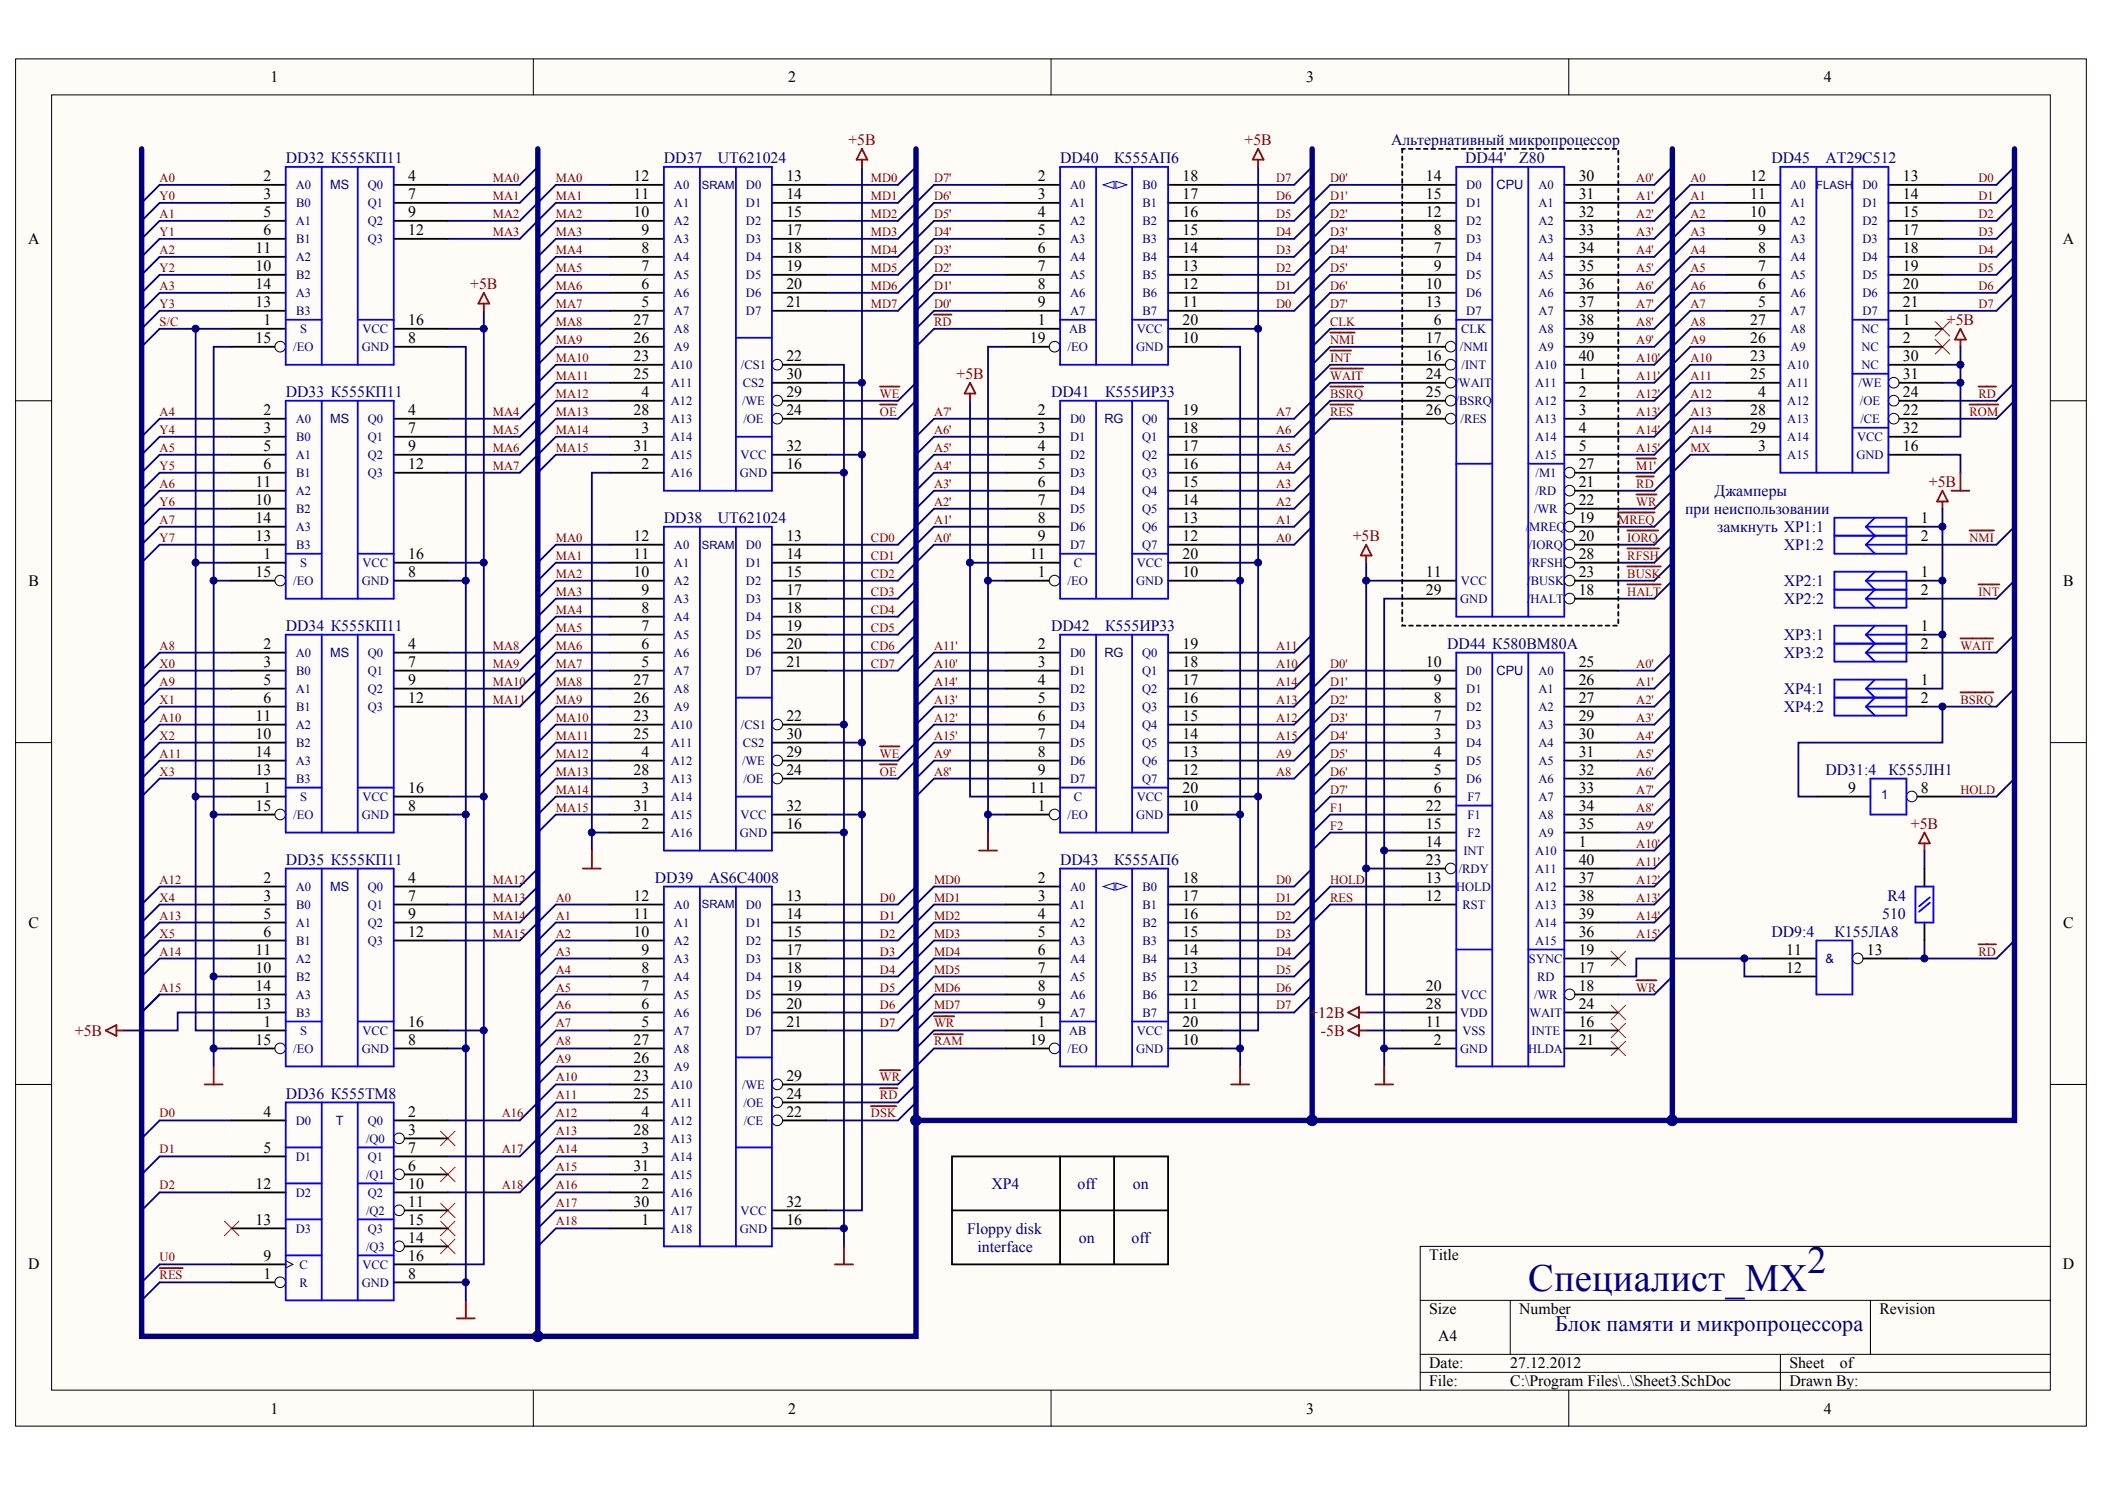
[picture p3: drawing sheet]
<svg xmlns="http://www.w3.org/2000/svg" width="297mm" height="210mm" viewBox="0 0 297 210" stroke-linecap="round" stroke-linejoin="round" font-family="sans-serif">
<defs><g id="words">
<g font-size="5.4" fill="#000080">
<text x="255" y="179.6">2</text>
<text x="215.7" y="182.2">Специалист_МХ</text>
</g>
<text font-size="3.1" fill="#000080" x="219.5" y="187.7">Блок памяти и микропроцессора</text>
<g font-size="2.2">
<text x="38.2" y="11.6">1</text>
<text x="111.2" y="11.6">2</text>
<text x="184.3" y="11.6">3</text>
<text x="257.4" y="11.6">4</text>
<text x="37.2" y="28.1">3</text>
<text x="37.2" y="25.6">2</text>
<text x="57.6" y="28.1">7</text>
<text x="57.6" y="25.6">4</text>
<text x="89.4" y="25.6">12</text>
<text x="89.4" y="28.1">11</text>
<text x="111" y="25.6">13</text>
<text x="111" y="28.1">14</text>
<text x="146.4" y="28.1">3</text>
<text x="146.4" y="25.6">2</text>
<text x="166.9" y="28.1">17</text>
<text x="166.9" y="25.6">18</text>
<text x="201.2" y="28.1">15</text>
<text x="201.2" y="25.6">14</text>
<text x="222.8" y="28.1">31</text>
<text x="222.8" y="25.6">30</text>
<text x="247" y="28.1">11</text>
<text x="247" y="25.6">12</text>
<text x="268.5" y="28.1">14</text>
<text x="268.5" y="25.6">13</text>
<text x="4" y="34.4">A</text>
<text x="36" y="35.7">11</text>
<text x="37.2" y="30.7">5</text>
<text x="37.2" y="33.2">6</text>
<text x="57.6" y="33.2">12</text>
<text x="57.6" y="30.7">9</text>
<text x="89.4" y="30.7">10</text>
<text x="90.5" y="33.2">9</text>
<text x="90.5" y="35.7">8</text>
<text x="111" y="33.2">17</text>
<text x="111" y="35.7">18</text>
<text x="111" y="30.7">15</text>
<text x="146.4" y="35.7">6</text>
<text x="146.4" y="33.2">5</text>
<text x="146.4" y="30.7">4</text>
<text x="166.9" y="35.7">14</text>
<text x="166.9" y="33.2">15</text>
<text x="166.9" y="30.7">16</text>
<text x="201.2" y="30.7">12</text>
<text x="202.3" y="35.7">7</text>
<text x="202.3" y="33.2">8</text>
<text x="222.8" y="35.7">34</text>
<text x="222.8" y="33.2">33</text>
<text x="222.8" y="30.7">32</text>
<text x="247" y="30.7">10</text>
<text x="248.1" y="35.7">8</text>
<text x="248.1" y="33.2">9</text>
<text x="268.5" y="35.7">18</text>
<text x="268.5" y="33.2">17</text>
<text x="268.5" y="30.7">15</text>
<text x="291.1" y="34.4">A</text>
<text x="36" y="38.3">10</text>
<text x="36" y="40.8">14</text>
<text x="90.5" y="40.8">6</text>
<text x="90.5" y="38.3">7</text>
<text x="111" y="40.8">20</text>
<text x="111" y="38.3">19</text>
<text x="146.4" y="40.8">8</text>
<text x="146.4" y="38.3">7</text>
<text x="166.9" y="40.8">12</text>
<text x="166.9" y="38.3">13</text>
<text x="201.2" y="40.8">10</text>
<text x="202.3" y="38.3">9</text>
<text x="222.8" y="40.8">36</text>
<text x="222.8" y="38.3">35</text>
<text x="248.1" y="38.3">7</text>
<text x="248.1" y="40.8">6</text>
<text x="268.5" y="40.8">20</text>
<text x="268.5" y="38.3">19</text>
<text x="36" y="43.3">13</text>
<text x="37.2" y="45.9">1</text>
<text x="57.6" y="45.9">16</text>
<text x="89.4" y="45.9">27</text>
<text x="90.5" y="43.3">5</text>
<text x="111" y="43.3">21</text>
<text x="146.4" y="43.3">9</text>
<text x="146.4" y="45.9">1</text>
<text x="166.9" y="43.3">11</text>
<text x="166.9" y="45.9">20</text>
<text x="201.2" y="43.3">13</text>
<text x="202.3" y="45.9">6</text>
<text x="222.8" y="43.3">37</text>
<text x="222.8" y="45.9">38</text>
<text x="247" y="45.9">27</text>
<text x="248.1" y="43.3">5</text>
<text x="268.5" y="43.3">21</text>
<text x="268.5" y="45.9">1</text>
<text x="36" y="48.4">15</text>
<text x="57.6" y="48.4">8</text>
<text x="89.4" y="48.4">26</text>
<text x="89.4" y="51">23</text>
<text x="89.4" y="53.5">25</text>
<text x="111" y="53.5">30</text>
<text x="111" y="51">22</text>
<text x="145.3" y="48.4">19</text>
<text x="166.9" y="48.4">10</text>
<text x="201.2" y="51">16</text>
<text x="201.2" y="53.5">24</text>
<text x="201.2" y="48.4">17</text>
<text x="222.8" y="51">40</text>
<text x="222.8" y="48.4">39</text>
<text x="222.8" y="53.5">1</text>
<text x="247" y="51">23</text>
<text x="247" y="48.4">26</text>
<text x="247" y="53.5">25</text>
<text x="268.5" y="53.5">31</text>
<text x="268.5" y="51">30</text>
<text x="268.5" y="48.4">2</text>
<text x="37.2" y="58.6">2</text>
<text x="57.6" y="58.6">4</text>
<text x="89.4" y="58.6">28</text>
<text x="90.5" y="56">4</text>
<text x="111" y="56">29</text>
<text x="111" y="58.6">24</text>
<text x="146.4" y="58.6">2</text>
<text x="166.9" y="58.6">19</text>
<text x="201.2" y="58.6">26</text>
<text x="201.2" y="56">25</text>
<text x="222.8" y="58.6">3</text>
<text x="222.8" y="56">2</text>
<text x="247" y="58.6">28</text>
<text x="248.1" y="56">4</text>
<text x="268.5" y="56">24</text>
<text x="268.5" y="58.6">22</text>
<text x="37.2" y="61.1">3</text>
<text x="37.2" y="63.6">5</text>
<text x="57.6" y="61.1">7</text>
<text x="57.6" y="63.6">9</text>
<text x="89.4" y="63.6">31</text>
<text x="90.5" y="61.1">3</text>
<text x="111" y="63.6">32</text>
<text x="146.4" y="61.1">3</text>
<text x="146.4" y="63.6">4</text>
<text x="166.9" y="61.1">18</text>
<text x="166.9" y="63.6">17</text>
<text x="222.8" y="63.6">5</text>
<text x="222.8" y="61.1">4</text>
<text x="247" y="61.1">29</text>
<text x="248.1" y="63.6">3</text>
<text x="268.5" y="61.1">32</text>
<text x="268.5" y="63.6">16</text>
<text x="36" y="68.7">11</text>
<text x="36" y="71.3">10</text>
<text x="37.2" y="66.2">6</text>
<text x="57.6" y="66.2">12</text>
<text x="90.5" y="66.2">2</text>
<text x="111" y="66.2">16</text>
<text x="146.4" y="68.7">6</text>
<text x="146.4" y="66.2">5</text>
<text x="146.4" y="71.3">7</text>
<text x="166.9" y="68.7">15</text>
<text x="166.9" y="71.3">14</text>
<text x="166.9" y="66.2">16</text>
<text x="222.8" y="66.2">27</text>
<text x="222.8" y="68.7">21</text>
<text x="222.8" y="71.3">22</text>
<text x="36" y="76.3">13</text>
<text x="36" y="73.8">14</text>
<text x="89.4" y="76.3">12</text>
<text x="111" y="76.3">13</text>
<text x="146.4" y="76.3">9</text>
<text x="146.4" y="73.8">8</text>
<text x="166.9" y="76.3">12</text>
<text x="166.9" y="73.8">13</text>
<text x="222.8" y="73.8">19</text>
<text x="222.8" y="76.3">20</text>
<text x="271.1" y="73.8">1</text>
<text x="271.1" y="76.3">2</text>
<text x="4" y="82.6">B</text>
<text x="36" y="81.4">15</text>
<text x="37.2" y="78.9">1</text>
<text x="57.6" y="81.4">8</text>
<text x="57.6" y="78.9">16</text>
<text x="89.4" y="78.9">11</text>
<text x="89.4" y="81.4">10</text>
<text x="90.5" y="84">9</text>
<text x="111" y="84">17</text>
<text x="111" y="78.9">14</text>
<text x="111" y="81.4">15</text>
<text x="145.3" y="78.9">11</text>
<text x="146.4" y="81.4">1</text>
<text x="166.9" y="81.4">10</text>
<text x="166.9" y="78.9">20</text>
<text x="201.2" y="81.4">11</text>
<text x="201.2" y="84">29</text>
<text x="222.8" y="78.9">28</text>
<text x="222.8" y="81.4">23</text>
<text x="222.8" y="84">18</text>
<text x="271.1" y="81.4">1</text>
<text x="271.1" y="84">2</text>
<text x="291.2" y="82.6">B</text>
<text x="90.5" y="86.5">8</text>
<text x="90.5" y="89">7</text>
<text x="111" y="86.5">18</text>
<text x="111" y="89">19</text>
<text x="271.1" y="89">1</text>
<text x="37.2" y="94.1">3</text>
<text x="37.2" y="91.6">2</text>
<text x="57.6" y="94.1">7</text>
<text x="57.6" y="91.6">4</text>
<text x="90.5" y="91.6">6</text>
<text x="90.5" y="94.1">5</text>
<text x="111" y="91.6">20</text>
<text x="111" y="94.1">21</text>
<text x="146.4" y="94.1">3</text>
<text x="146.4" y="91.6">2</text>
<text x="166.9" y="94.1">18</text>
<text x="166.9" y="91.6">19</text>
<text x="201.2" y="94.1">10</text>
<text x="222.8" y="94.1">25</text>
<text x="271.1" y="91.6">2</text>
<text x="36" y="101.7">11</text>
<text x="37.2" y="96.6">5</text>
<text x="37.2" y="99.2">6</text>
<text x="57.6" y="99.2">12</text>
<text x="57.6" y="96.6">9</text>
<text x="89.4" y="99.2">26</text>
<text x="89.4" y="101.7">23</text>
<text x="89.4" y="96.6">27</text>
<text x="111" y="101.7">22</text>
<text x="146.4" y="101.7">6</text>
<text x="146.4" y="96.6">4</text>
<text x="146.4" y="99.2">5</text>
<text x="166.9" y="101.7">15</text>
<text x="166.9" y="99.2">16</text>
<text x="166.9" y="96.6">17</text>
<text x="202.3" y="96.6">9</text>
<text x="202.3" y="99.2">8</text>
<text x="202.3" y="101.7">7</text>
<text x="222.8" y="96.6">26</text>
<text x="222.8" y="101.7">29</text>
<text x="222.8" y="99.2">27</text>
<text x="271.1" y="96.6">1</text>
<text x="271.1" y="99.2">2</text>
<text x="36" y="104.3">10</text>
<text x="36" y="106.8">14</text>
<text x="89.4" y="104.3">25</text>
<text x="90.5" y="106.8">4</text>
<text x="111" y="104.3">30</text>
<text x="111" y="106.8">29</text>
<text x="146.4" y="104.3">7</text>
<text x="146.4" y="106.8">8</text>
<text x="166.9" y="106.8">13</text>
<text x="166.9" y="104.3">14</text>
<text x="202.3" y="104.3">3</text>
<text x="202.3" y="106.8">4</text>
<text x="222.8" y="104.3">30</text>
<text x="222.8" y="106.8">31</text>
<text x="36" y="109.3">13</text>
<text x="37.2" y="111.9">1</text>
<text x="57.6" y="111.9">16</text>
<text x="89.4" y="109.3">28</text>
<text x="90.5" y="111.9">3</text>
<text x="111" y="109.3">24</text>
<text x="145.3" y="111.9">11</text>
<text x="146.4" y="109.3">9</text>
<text x="166.9" y="109.3">12</text>
<text x="166.9" y="111.9">20</text>
<text x="202.3" y="111.9">6</text>
<text x="202.3" y="109.3">5</text>
<text x="222.8" y="111.9">33</text>
<text x="222.8" y="109.3">32</text>
<text x="260.8" y="111.9">9</text>
<text x="271.1" y="111.9">8</text>
<text x="36" y="114.4">15</text>
<text x="57.6" y="114.4">8</text>
<text x="89.4" y="114.4">31</text>
<text x="90.5" y="116.9">2</text>
<text x="111" y="116.9">16</text>
<text x="111" y="114.4">32</text>
<text x="146.4" y="114.4">1</text>
<text x="166.9" y="114.4">10</text>
<text x="201.2" y="119.5">14</text>
<text x="201.2" y="114.4">22</text>
<text x="201.2" y="116.9">15</text>
<text x="222.8" y="119.5">1</text>
<text x="222.8" y="116.9">35</text>
<text x="222.8" y="114.4">34</text>
<text x="37.2" y="124.6">2</text>
<text x="57.6" y="124.6">4</text>
<text x="146.4" y="124.6">2</text>
<text x="166.9" y="124.6">18</text>
<text x="201.2" y="122">23</text>
<text x="201.2" y="124.6">13</text>
<text x="222.8" y="124.6">37</text>
<text x="222.8" y="122">40</text>
<text x="4" y="130.9">C</text>
<text x="37.2" y="127.1">3</text>
<text x="37.2" y="129.6">5</text>
<text x="57.6" y="127.1">7</text>
<text x="57.6" y="129.6">9</text>
<text x="89.4" y="127.1">12</text>
<text x="89.4" y="129.6">11</text>
<text x="111" y="127.1">13</text>
<text x="111" y="129.6">14</text>
<text x="146.4" y="127.1">3</text>
<text x="146.4" y="129.6">4</text>
<text x="166.9" y="127.1">17</text>
<text x="166.9" y="129.6">16</text>
<text x="201.2" y="127.1">12</text>
<text x="222.8" y="127.1">38</text>
<text x="222.8" y="129.6">39</text>
<text x="291.2" y="130.9">C</text>
<text x="36" y="134.7">11</text>
<text x="36" y="137.3">10</text>
<text x="37.2" y="132.2">6</text>
<text x="57.6" y="132.2">12</text>
<text x="89.4" y="132.2">10</text>
<text x="90.5" y="134.7">9</text>
<text x="90.5" y="137.3">8</text>
<text x="111" y="134.7">17</text>
<text x="111" y="137.3">18</text>
<text x="111" y="132.2">15</text>
<text x="146.4" y="134.7">6</text>
<text x="146.4" y="132.2">5</text>
<text x="146.4" y="137.3">7</text>
<text x="166.9" y="134.7">14</text>
<text x="166.9" y="132.2">15</text>
<text x="166.9" y="137.3">13</text>
<text x="222.8" y="134.7">19</text>
<text x="222.8" y="137.3">17</text>
<text x="222.8" y="132.2">36</text>
<text x="252" y="134.7">11</text>
<text x="252" y="137.3">12</text>
<text x="263.4" y="134.7">13</text>
<text x="36" y="142.3">13</text>
<text x="36" y="139.8">14</text>
<text x="90.5" y="142.3">6</text>
<text x="90.5" y="139.8">7</text>
<text x="111" y="142.3">20</text>
<text x="111" y="139.8">19</text>
<text x="146.4" y="142.3">9</text>
<text x="146.4" y="139.8">8</text>
<text x="166.9" y="142.3">11</text>
<text x="166.9" y="139.8">12</text>
<text x="201.2" y="139.8">20</text>
<text x="201.2" y="142.3">28</text>
<text x="222.8" y="142.3">24</text>
<text x="222.8" y="139.8">18</text>
<text x="36" y="147.4">15</text>
<text x="37.2" y="144.9">1</text>
<text x="57.6" y="147.4">8</text>
<text x="57.6" y="144.9">16</text>
<text x="89.4" y="149.9">26</text>
<text x="89.4" y="147.4">27</text>
<text x="90.5" y="144.9">5</text>
<text x="111" y="144.9">21</text>
<text x="145.3" y="147.4">19</text>
<text x="146.4" y="144.9">1</text>
<text x="166.9" y="147.4">10</text>
<text x="166.9" y="144.9">20</text>
<text x="201.2" y="144.9">11</text>
<text x="202.3" y="147.4">2</text>
<text x="222.8" y="144.9">16</text>
<text x="222.8" y="147.4">21</text>
<text x="89.4" y="152.5">23</text>
<text x="89.4" y="155">25</text>
<text x="111" y="152.5">29</text>
<text x="111" y="155">24</text>
<text x="37.2" y="157.6">4</text>
<text x="57.6" y="160.1">3</text>
<text x="57.6" y="157.6">2</text>
<text x="89.4" y="160.1">28</text>
<text x="90.5" y="157.6">4</text>
<text x="111" y="157.6">22</text>
<text x="36" y="167.7">12</text>
<text x="37.2" y="162.6">5</text>
<text x="57.6" y="167.7">10</text>
<text x="57.6" y="162.6">7</text>
<text x="57.6" y="165.2">6</text>
<text x="89.4" y="165.2">31</text>
<text x="90.5" y="167.7">2</text>
<text x="90.5" y="162.6">3</text>
<text x="36" y="172.8">13</text>
<text x="57.6" y="172.8">15</text>
<text x="57.6" y="170.2">11</text>
<text x="89.4" y="170.2">30</text>
<text x="90.5" y="172.8">1</text>
<text x="111" y="172.8">16</text>
<text x="111" y="170.2">32</text>
<text x="4" y="179.1">D</text>
<text x="37.2" y="177.9">9</text>
<text x="57.6" y="175.3">14</text>
<text x="57.6" y="177.9">16</text>
<text x="201.7" y="177.8">Title</text>
<text x="291.1" y="179.1">D</text>
<text x="37.2" y="180.4">1</text>
<text x="57.6" y="180.4">8</text>
<text x="201.7" y="185.4">Size</text>
<text x="214.4" y="185.4">Number</text>
<text x="265.2" y="185.4">Revision</text>
<text x="203" y="189.2">A4</text>
<text x="201.7" y="193">Date:</text>
<text x="201.7" y="195.6">File:</text>
<text x="213.1" y="193">27.12.2012</text>
<text x="213.1" y="195.6">C:\Program Files\..\Sheet3.SchDoc</text>
<text x="252.5" y="193">Sheet</text>
<text x="252.5" y="195.6">Drawn By:</text>
<text x="259.6" y="193">of</text>
<text x="38.2" y="199.4">1</text>
<text x="111.2" y="199.4">2</text>
<text x="184.3" y="199.4">3</text>
<text x="257.4" y="199.4">4</text>
</g>
<g font-size="2.2" fill="#000080">
<text x="40.3" y="23">DD32 К555КП11</text>
<text x="93.7" y="23">DD37</text>
<text x="101.3" y="23">UT621024</text>
<text x="149.6" y="23">DD40</text>
<text x="157.2" y="23">К555АП6</text>
<text x="196.3" y="20.5">Альтернативный микропроцессор</text>
<text x="206.8" y="23">DD44'</text>
<text x="214.4" y="23">Z80</text>
<text x="250" y="23">DD45</text>
<text x="257.6" y="23">AT29C512</text>
<text x="40.3" y="56">DD33 К555КП11</text>
<text x="148.3" y="56">DD41</text>
<text x="155.9" y="56">К555ИР33</text>
<text x="242" y="70">Джамперы</text>
<text x="93.7" y="73.8">DD38</text>
<text x="101.3" y="73.8">UT621024</text>
<text x="237.8" y="72.5">при неиспользовании</text>
<text x="242.3" y="75.1">замкнуть XP1:1</text>
<text x="251.7" y="77.6">XP1:2</text>
<text x="251.7" y="82.7">XP2:1</text>
<text x="40.3" y="89">DD34 К555КП11</text>
<text x="148.3" y="89">DD42</text>
<text x="155.9" y="89">К555ИР33</text>
<text x="251.7" y="85.2">XP2:2</text>
<text x="204.2" y="91.6">DD44 К580ВМ80А</text>
<text x="251.7" y="90.3">XP3:1</text>
<text x="251.7" y="92.8">XP3:2</text>
<text x="251.7" y="97.9">XP4:1</text>
<text x="251.7" y="100.5">XP4:2</text>
<text x="257.6" y="109.3">DD31:4</text>
<text x="266.5" y="109.3">К555ЛН1</text>
<text x="40.3" y="122">DD35 К555КП11</text>
<text x="92.4" y="124.6">DD39</text>
<text x="100" y="124.6">AS6C4008</text>
<text x="149.6" y="122">DD43</text>
<text x="157.2" y="122">К555АП6</text>
<text x="265.6" y="129.6">510</text>
<text x="266.4" y="127.1">R4</text>
<text x="250" y="132.2">DD9:4</text>
<text x="258.9" y="132.2">К155ЛА8</text>
<text x="40.3" y="155">DD36 К555ТМ8</text>
<text x="139.9" y="167.7">XP4</text>
<text x="152.1" y="167.7">off</text>
<text x="159.9" y="167.7">on</text>
<text x="136.5" y="174.1">Floppy disk</text>
<text x="137.9" y="176.6">interface</text>
<text x="152.3" y="175.3">on</text>
<text x="159.7" y="175.3">off</text>
</g>
<g font-size="2.2" fill="#800000">
<text x="119.7" y="20.5">+5B</text>
<text x="175.6" y="20.5">+5B</text>
<text x="66.4" y="40.8">+5B</text>
<text x="274.7" y="45.9">+5B</text>
<text x="135" y="53.5">+5B</text>
<text x="272.2" y="68.7">+5B</text>
<text x="190.9" y="76.3">+5B</text>
<text x="269.7" y="116.9">+5B</text>
<text x="184.8" y="143.6">+12B</text>
<text x="10.6" y="146.1">+5B</text>
<text x="186.4" y="146.1">-5B</text>
</g>
<g font-size="1.8" fill="#800000">
<text x="22.5" y="28.2">Y0</text>
<text x="22.5" y="25.7">A0</text>
<text x="69.5" y="28.2">MA1</text>
<text x="69.5" y="25.7">MA0</text>
<text x="78.4" y="28.2">MA1</text>
<text x="78.4" y="25.7">MA0</text>
<text x="122.9" y="25.7">MD0</text>
<text x="122.9" y="28.2">MD1</text>
<text x="131.8" y="28.2">D6'</text>
<text x="131.8" y="25.7">D7'</text>
<text x="180.1" y="28.2">D6</text>
<text x="180.1" y="25.7">D7</text>
<text x="187.7" y="25.7">D0'</text>
<text x="187.7" y="28.2">D1'</text>
<text x="230.9" y="25.7">A0'</text>
<text x="230.9" y="28.2">A1'</text>
<text x="238.5" y="25.7">A0</text>
<text x="238.5" y="28.2">A1</text>
<text x="279.2" y="25.7">D0</text>
<text x="279.2" y="28.2">D1</text>
<text x="22.5" y="33.3">Y1</text>
<text x="22.5" y="30.7">A1</text>
<text x="22.5" y="35.8">A2</text>
<text x="69.5" y="33.3">MA3</text>
<text x="69.5" y="30.7">MA2</text>
<text x="78.4" y="33.3">MA3</text>
<text x="78.4" y="30.7">MA2</text>
<text x="78.4" y="35.8">MA4</text>
<text x="122.9" y="30.7">MD2</text>
<text x="122.9" y="33.3">MD3</text>
<text x="122.9" y="35.8">MD4</text>
<text x="131.8" y="35.8">D3'</text>
<text x="131.8" y="33.3">D4'</text>
<text x="131.8" y="30.7">D5'</text>
<text x="180.1" y="35.8">D3</text>
<text x="180.1" y="33.3">D4</text>
<text x="180.1" y="30.7">D5</text>
<text x="187.7" y="30.7">D2'</text>
<text x="187.7" y="33.3">D3'</text>
<text x="187.7" y="35.8">D4'</text>
<text x="230.9" y="35.8">A4'</text>
<text x="230.9" y="33.3">A3'</text>
<text x="230.9" y="30.7">A2'</text>
<text x="238.5" y="30.7">A2</text>
<text x="238.5" y="33.3">A3</text>
<text x="238.5" y="35.8">A4</text>
<text x="279.2" y="30.7">D2</text>
<text x="279.2" y="33.3">D3</text>
<text x="279.2" y="35.8">D4</text>
<text x="22.5" y="38.3">Y2</text>
<text x="22.5" y="40.9">A3</text>
<text x="78.4" y="40.9">MA6</text>
<text x="78.4" y="38.3">MA5</text>
<text x="122.9" y="38.3">MD5</text>
<text x="122.9" y="40.9">MD6</text>
<text x="131.8" y="40.9">D1'</text>
<text x="131.8" y="38.3">D2'</text>
<text x="180.1" y="40.9">D1</text>
<text x="180.1" y="38.3">D2</text>
<text x="187.7" y="38.3">D5'</text>
<text x="187.7" y="40.9">D6'</text>
<text x="230.9" y="38.3">A5'</text>
<text x="230.9" y="40.9">A6'</text>
<text x="238.5" y="38.3">A5</text>
<text x="238.5" y="40.9">A6</text>
<text x="279.2" y="38.3">D5</text>
<text x="279.2" y="40.9">D6</text>
<text x="22.5" y="46">S/C</text>
<text x="22.5" y="43.4">Y3</text>
<text x="78.4" y="43.4">MA7</text>
<text x="78.4" y="46">MA8</text>
<text x="122.9" y="43.4">MD7</text>
<text x="131.8" y="43.4">D0'</text>
<text x="131.8" y="46">RD</text>
<text x="180.1" y="43.4">D0</text>
<text x="187.7" y="46">CLK</text>
<text x="187.7" y="43.4">D7'</text>
<text x="230.9" y="43.4">A7'</text>
<text x="230.9" y="46">A8'</text>
<text x="238.5" y="43.4">A7</text>
<text x="238.5" y="46">A8</text>
<text x="279.2" y="43.4">D7</text>
<text x="78.4" y="48.5">MA9</text>
<text x="78.4" y="51">MA10</text>
<text x="78.4" y="53.6">MA11</text>
<text x="187.7" y="48.5">NMI</text>
<text x="187.7" y="51">INT</text>
<text x="187.7" y="53.6">WAIT</text>
<text x="230.9" y="48.5">A9'</text>
<text x="230.9" y="51">A10'</text>
<text x="230.9" y="53.6">A11'</text>
<text x="238.5" y="48.5">A9</text>
<text x="238.5" y="51">A10</text>
<text x="238.5" y="53.6">A11</text>
<text x="22.5" y="58.6">A4</text>
<text x="69.5" y="58.6">MA4</text>
<text x="78.4" y="56.1">MA12</text>
<text x="78.4" y="58.6">MA13</text>
<text x="124.2" y="56.1">WE</text>
<text x="124.2" y="58.6">OE</text>
<text x="131.8" y="58.6">A7'</text>
<text x="180.1" y="58.6">A7</text>
<text x="187.7" y="58.6">RES</text>
<text x="187.7" y="56.1">BSRQ</text>
<text x="230.9" y="56.1">A12'</text>
<text x="230.9" y="58.6">A13'</text>
<text x="238.5" y="56.1">A12</text>
<text x="238.5" y="58.6">A13</text>
<text x="277.9" y="58.6">ROM</text>
<text x="279.2" y="56.1">RD</text>
<text x="22.5" y="61.2">Y4</text>
<text x="22.5" y="63.7">A5</text>
<text x="69.5" y="63.7">MA6</text>
<text x="69.5" y="61.2">MA5</text>
<text x="78.4" y="61.2">MA14</text>
<text x="78.4" y="63.7">MA15</text>
<text x="131.8" y="63.7">A5'</text>
<text x="131.8" y="61.2">A6'</text>
<text x="180.1" y="63.7">A5</text>
<text x="180.1" y="61.2">A6</text>
<text x="230.9" y="61.2">A14'</text>
<text x="230.9" y="63.7">A15'</text>
<text x="238.5" y="63.7">MX</text>
<text x="238.5" y="61.2">A14</text>
<text x="22.5" y="66.3">Y5</text>
<text x="22.5" y="71.3">Y6</text>
<text x="22.5" y="68.8">A6</text>
<text x="69.5" y="66.3">MA7</text>
<text x="131.8" y="66.3">A4'</text>
<text x="131.8" y="68.8">A3'</text>
<text x="131.8" y="71.3">A2'</text>
<text x="180.1" y="71.3">A2</text>
<text x="180.1" y="68.8">A3</text>
<text x="180.1" y="66.3">A4</text>
<text x="230.9" y="68.8">RD</text>
<text x="230.9" y="71.3">WR</text>
<text x="230.9" y="66.3">M1'</text>
<text x="22.5" y="76.4">Y7</text>
<text x="22.5" y="73.9">A7</text>
<text x="78.4" y="76.4">MA0</text>
<text x="122.9" y="76.4">CD0</text>
<text x="131.8" y="76.4">A0'</text>
<text x="131.8" y="73.9">A1'</text>
<text x="180.1" y="76.4">A0</text>
<text x="180.1" y="73.9">A1</text>
<text x="228.4" y="73.9">MREQ</text>
<text x="229.6" y="76.4">IORQ</text>
<text x="277.9" y="76.4">NMI</text>
<text x="78.4" y="81.5">MA2</text>
<text x="78.4" y="79">MA1</text>
<text x="122.9" y="79">CD1</text>
<text x="122.9" y="81.5">CD2</text>
<text x="229.6" y="79">RFSH</text>
<text x="229.6" y="81.5">BUSK</text>
<text x="78.4" y="84">MA3</text>
<text x="78.4" y="89.1">MA5</text>
<text x="78.4" y="86.6">MA4</text>
<text x="122.9" y="84">CD3</text>
<text x="122.9" y="86.6">CD4</text>
<text x="122.9" y="89.1">CD5</text>
<text x="229.6" y="84">HALT</text>
<text x="279.2" y="84">INT</text>
<text x="22.5" y="94.2">X0</text>
<text x="22.5" y="91.6">A8</text>
<text x="69.5" y="91.6">MA8</text>
<text x="69.5" y="94.2">MA9</text>
<text x="78.4" y="94.2">MA7</text>
<text x="78.4" y="91.6">MA6</text>
<text x="122.9" y="91.6">CD6</text>
<text x="122.9" y="94.2">CD7</text>
<text x="131.8" y="94.2">A10'</text>
<text x="131.8" y="91.6">A11'</text>
<text x="180.1" y="94.2">A10</text>
<text x="180.1" y="91.6">A11</text>
<text x="187.7" y="94.2">D0'</text>
<text x="230.9" y="94.2">A0'</text>
<text x="276.6" y="91.6">WAIT</text>
<text x="22.5" y="99.3">X1</text>
<text x="22.5" y="96.7">A9</text>
<text x="22.5" y="101.8">A10</text>
<text x="69.5" y="96.7">MA10</text>
<text x="69.5" y="99.3">MA11</text>
<text x="78.4" y="96.7">MA8</text>
<text x="78.4" y="99.3">MA9</text>
<text x="78.4" y="101.8">MA10</text>
<text x="131.8" y="101.8">A12'</text>
<text x="131.8" y="99.3">A13'</text>
<text x="131.8" y="96.7">A14'</text>
<text x="180.1" y="101.8">A12</text>
<text x="180.1" y="99.3">A13</text>
<text x="180.1" y="96.7">A14</text>
<text x="187.7" y="96.7">D1'</text>
<text x="187.7" y="99.3">D2'</text>
<text x="187.7" y="101.8">D3'</text>
<text x="230.9" y="96.7">A1'</text>
<text x="230.9" y="101.8">A3'</text>
<text x="230.9" y="99.3">A2'</text>
<text x="276.6" y="99.3">BSRQ</text>
<text x="22.5" y="104.3">X2</text>
<text x="22.5" y="106.9">A11</text>
<text x="78.4" y="104.3">MA11</text>
<text x="78.4" y="106.9">MA12</text>
<text x="124.2" y="106.9">WE</text>
<text x="131.8" y="106.9">A9'</text>
<text x="131.8" y="104.3">A15'</text>
<text x="180.1" y="106.9">A9</text>
<text x="180.1" y="104.3">A15</text>
<text x="187.7" y="104.3">D4'</text>
<text x="187.7" y="106.9">D5'</text>
<text x="230.9" y="106.9">A5'</text>
<text x="230.9" y="104.3">A4'</text>
<text x="22.5" y="109.4">X3</text>
<text x="78.4" y="109.4">MA13</text>
<text x="78.4" y="111.9">MA14</text>
<text x="124.2" y="109.4">OE</text>
<text x="131.8" y="109.4">A8'</text>
<text x="180.1" y="109.4">A8</text>
<text x="187.7" y="109.4">D6'</text>
<text x="187.7" y="111.9">D7'</text>
<text x="230.9" y="109.4">A6'</text>
<text x="230.9" y="111.9">A7'</text>
<text x="276.6" y="111.9">HOLD</text>
<text x="78.4" y="114.5">MA15</text>
<text x="187.7" y="114.5">F1</text>
<text x="187.7" y="117">F2</text>
<text x="230.9" y="114.5">A8'</text>
<text x="230.9" y="117">A9'</text>
<text x="230.9" y="119.6">A10'</text>
<text x="22.5" y="124.6">A12</text>
<text x="69.5" y="124.6">MA12</text>
<text x="131.8" y="124.6">MD0</text>
<text x="180.1" y="124.6">D0</text>
<text x="187.7" y="124.6">HOLD</text>
<text x="230.9" y="122.1">A11'</text>
<text x="230.9" y="124.6">A12'</text>
<text x="22.5" y="127.2">X4</text>
<text x="22.5" y="129.7">A13</text>
<text x="69.5" y="127.2">MA13</text>
<text x="69.5" y="129.7">MA14</text>
<text x="78.4" y="127.2">A0</text>
<text x="78.4" y="129.7">A1</text>
<text x="124.2" y="127.2">D0</text>
<text x="124.2" y="129.7">D1</text>
<text x="131.8" y="127.2">MD1</text>
<text x="131.8" y="129.7">MD2</text>
<text x="180.1" y="127.2">D1</text>
<text x="180.1" y="129.7">D2</text>
<text x="187.7" y="127.2">RES</text>
<text x="230.9" y="127.2">A13'</text>
<text x="230.9" y="129.7">A14'</text>
<text x="22.5" y="132.3">X5</text>
<text x="22.5" y="134.8">A14</text>
<text x="69.5" y="132.3">MA15</text>
<text x="78.4" y="132.3">A2</text>
<text x="78.4" y="134.8">A3</text>
<text x="78.4" y="137.3">A4</text>
<text x="124.2" y="132.3">D2</text>
<text x="124.2" y="134.8">D3</text>
<text x="124.2" y="137.3">D4</text>
<text x="131.8" y="132.3">MD3</text>
<text x="131.8" y="134.8">MD4</text>
<text x="131.8" y="137.3">MD5</text>
<text x="180.1" y="132.3">D3</text>
<text x="180.1" y="134.8">D4</text>
<text x="180.1" y="137.3">D5</text>
<text x="230.9" y="132.3">A15'</text>
<text x="279.2" y="134.8">RD</text>
<text x="22.5" y="139.9">A15</text>
<text x="78.4" y="139.9">A5</text>
<text x="78.4" y="142.4">A6</text>
<text x="124.2" y="139.9">D5</text>
<text x="124.2" y="142.4">D6</text>
<text x="131.8" y="139.9">MD6</text>
<text x="131.8" y="142.4">MD7</text>
<text x="180.1" y="139.9">D6</text>
<text x="180.1" y="142.4">D7</text>
<text x="230.9" y="139.9">WR</text>
<text x="78.4" y="144.9">A7</text>
<text x="78.4" y="147.5">A8</text>
<text x="124.2" y="144.9">D7</text>
<text x="131.8" y="144.9">WR</text>
<text x="131.8" y="147.5">RAM</text>
<text x="78.4" y="150">A9</text>
<text x="78.4" y="152.6">A10</text>
<text x="78.4" y="155.1">A11</text>
<text x="124.2" y="152.6">WR</text>
<text x="124.2" y="155.1">RD</text>
<text x="22.5" y="157.6">D0</text>
<text x="70.8" y="157.6">A16</text>
<text x="78.4" y="157.6">A12</text>
<text x="78.4" y="160.2">A13</text>
<text x="122.9" y="157.6">DSK</text>
<text x="22.5" y="162.7">D1</text>
<text x="22.5" y="167.8">D2</text>
<text x="70.8" y="162.7">A17</text>
<text x="70.8" y="167.8">A18</text>
<text x="78.4" y="162.7">A14</text>
<text x="78.4" y="165.2">A15</text>
<text x="78.4" y="167.8">A16</text>
<text x="78.4" y="170.3">A17</text>
<text x="78.4" y="172.9">A18</text>
<text x="22.5" y="177.9">U0</text>
<text x="22.5" y="180.5">RES</text>
</g>
<g font-size="1.8" fill="#000080">
<text x="41.7" y="26.7">A0</text>
<text x="41.8" y="29.2">B0</text>
<text x="46.6" y="26.7">MS</text>
<text x="51.9" y="26.7">Q0</text>
<text x="51.9" y="29.2">Q1</text>
<text x="95.1" y="26.7">A0</text>
<text x="95.1" y="29.2">A1</text>
<text x="105.3" y="26.7">D0</text>
<text x="105.3" y="29.2">D1</text>
<text x="151" y="26.7">A0</text>
<text x="151" y="29.2">A1</text>
<text x="161.2" y="26.7">B0</text>
<text x="161.2" y="29.2">B1</text>
<text x="206.9" y="26.7">D0</text>
<text x="206.9" y="29.2">D1</text>
<text x="211.2" y="26.7">CPU</text>
<text x="217.1" y="26.7">A0</text>
<text x="217.1" y="29.2">A1</text>
<text x="252.7" y="26.7">A0</text>
<text x="252.7" y="29.2">A1</text>
<text x="262.8" y="26.7">D0</text>
<text x="262.8" y="29.2">D1</text>
<text x="41.7" y="31.7">A1</text>
<text x="41.8" y="34.3">B1</text>
<text x="51.9" y="31.7">Q2</text>
<text x="51.9" y="34.3">Q3</text>
<text x="95.1" y="31.7">A2</text>
<text x="95.1" y="34.3">A3</text>
<text x="105.3" y="31.7">D2</text>
<text x="105.3" y="34.3">D3</text>
<text x="151" y="31.7">A2</text>
<text x="151" y="34.3">A3</text>
<text x="161.2" y="31.7">B2</text>
<text x="161.2" y="34.3">B3</text>
<text x="206.9" y="31.7">D2</text>
<text x="206.9" y="34.3">D3</text>
<text x="217.1" y="31.7">A2</text>
<text x="217.1" y="34.3">A3</text>
<text x="252.7" y="31.7">A2</text>
<text x="252.7" y="34.3">A3</text>
<text x="262.8" y="31.7">D2</text>
<text x="262.8" y="34.3">D3</text>
<text x="41.7" y="36.8">A2</text>
<text x="41.7" y="41.9">A3</text>
<text x="41.8" y="39.4">B2</text>
<text x="95.1" y="36.8">A4</text>
<text x="95.1" y="39.4">A5</text>
<text x="95.1" y="41.9">A6</text>
<text x="105.3" y="36.8">D4</text>
<text x="105.3" y="39.4">D5</text>
<text x="105.3" y="41.9">D6</text>
<text x="151" y="36.8">A4</text>
<text x="151" y="39.4">A5</text>
<text x="151" y="41.9">A6</text>
<text x="161.2" y="36.8">B4</text>
<text x="161.2" y="39.4">B5</text>
<text x="161.2" y="41.9">B6</text>
<text x="206.9" y="36.8">D4</text>
<text x="206.9" y="39.4">D5</text>
<text x="206.9" y="41.9">D6</text>
<text x="217.1" y="36.8">A4</text>
<text x="217.1" y="39.4">A5</text>
<text x="217.1" y="41.9">A6</text>
<text x="252.7" y="36.8">A4</text>
<text x="252.7" y="39.4">A5</text>
<text x="252.7" y="41.9">A6</text>
<text x="262.8" y="36.8">D4</text>
<text x="262.8" y="39.4">D5</text>
<text x="262.8" y="41.9">D6</text>
<text x="41.8" y="44.4">B3</text>
<text x="42.3" y="47">S</text>
<text x="51.1" y="47">VCC</text>
<text x="95.1" y="44.4">A7</text>
<text x="95.1" y="47">A8</text>
<text x="105.3" y="44.4">D7</text>
<text x="150.9" y="47">AB</text>
<text x="151" y="44.4">A7</text>
<text x="160.4" y="47">VCC</text>
<text x="161.2" y="44.4">B7</text>
<text x="206.2" y="47">CLK</text>
<text x="206.9" y="44.4">D7</text>
<text x="217.1" y="44.4">A7</text>
<text x="217.1" y="47">A8</text>
<text x="252.7" y="44.4">A7</text>
<text x="252.7" y="47">A8</text>
<text x="262.7" y="47">NC</text>
<text x="262.8" y="44.4">D7</text>
<text x="41.4" y="49.5">/EO</text>
<text x="51" y="49.5">GND</text>
<text x="94.6" y="52">A10</text>
<text x="95.1" y="49.5">A9</text>
<text x="104.6" y="52">/CS1</text>
<text x="150.7" y="49.5">/EO</text>
<text x="160.3" y="49.5">GND</text>
<text x="206" y="49.5">/NMI</text>
<text x="206.3" y="52">/INT</text>
<text x="216.6" y="52">A10</text>
<text x="217.1" y="49.5">A9</text>
<text x="252.2" y="52">A10</text>
<text x="252.7" y="49.5">A9</text>
<text x="262.7" y="49.5">NC</text>
<text x="262.7" y="52">NC</text>
<text x="41.7" y="59.7">A0</text>
<text x="46.6" y="59.7">MS</text>
<text x="51.9" y="59.7">Q0</text>
<text x="94.6" y="54.6">A11</text>
<text x="94.6" y="57.1">A12</text>
<text x="94.6" y="59.7">A13</text>
<text x="104.7" y="57.1">/WE</text>
<text x="104.8" y="54.6">CS2</text>
<text x="104.9" y="59.7">/OE</text>
<text x="151" y="59.7">D0</text>
<text x="155.8" y="59.7">RG</text>
<text x="161.2" y="59.7">Q0</text>
<text x="205.4" y="54.6">/WAIT</text>
<text x="205.4" y="57.1">/BSRQ</text>
<text x="206.1" y="59.7">/RES</text>
<text x="216.6" y="54.6">A11</text>
<text x="216.6" y="57.1">A12</text>
<text x="216.6" y="59.7">A13</text>
<text x="252.2" y="54.6">A11</text>
<text x="252.2" y="57.1">A12</text>
<text x="252.2" y="59.7">A13</text>
<text x="262.3" y="54.6">/WE</text>
<text x="262.5" y="57.1">/OE</text>
<text x="262.5" y="59.7">/CE</text>
<text x="41.7" y="64.7">A1</text>
<text x="41.8" y="62.2">B0</text>
<text x="51.9" y="62.2">Q1</text>
<text x="51.9" y="64.7">Q2</text>
<text x="94.6" y="62.2">A14</text>
<text x="94.6" y="64.7">A15</text>
<text x="104.5" y="64.7">VCC</text>
<text x="151" y="62.2">D1</text>
<text x="151" y="64.7">D2</text>
<text x="161.2" y="62.2">Q1</text>
<text x="161.2" y="64.7">Q2</text>
<text x="216.6" y="62.2">A14</text>
<text x="216.6" y="64.7">A15</text>
<text x="252.2" y="62.2">A14</text>
<text x="252.2" y="64.7">A15</text>
<text x="262" y="64.7">GND</text>
<text x="262.1" y="62.2">VCC</text>
<text x="41.7" y="69.8">A2</text>
<text x="41.8" y="67.3">B1</text>
<text x="51.9" y="67.3">Q3</text>
<text x="94.6" y="67.3">A16</text>
<text x="104.4" y="67.3">GND</text>
<text x="151" y="67.3">D3</text>
<text x="151" y="69.8">D4</text>
<text x="161.2" y="67.3">Q3</text>
<text x="161.2" y="69.8">Q4</text>
<text x="216.7" y="67.3">/M1</text>
<text x="216.7" y="69.8">/RD</text>
<text x="41.7" y="74.9">A3</text>
<text x="41.8" y="72.4">B2</text>
<text x="41.8" y="77.4">B3</text>
<text x="95.1" y="77.4">A0</text>
<text x="105.3" y="77.4">D0</text>
<text x="151" y="72.4">D5</text>
<text x="151" y="74.9">D6</text>
<text x="151" y="77.4">D7</text>
<text x="161.2" y="72.4">Q5</text>
<text x="161.2" y="74.9">Q6</text>
<text x="161.2" y="77.4">Q7</text>
<text x="215.3" y="74.9">/MREQ</text>
<text x="215.7" y="77.4">/IORQ</text>
<text x="216.5" y="72.4">/WR</text>
<text x="41.4" y="82.5">/EO</text>
<text x="42.3" y="80">S</text>
<text x="51" y="82.5">GND</text>
<text x="51.1" y="80">VCC</text>
<text x="95.1" y="80">A1</text>
<text x="95.1" y="82.5">A2</text>
<text x="105.3" y="80">D1</text>
<text x="105.3" y="82.5">D2</text>
<text x="150.7" y="82.5">/EO</text>
<text x="151.5" y="80">C</text>
<text x="160.3" y="82.5">GND</text>
<text x="160.4" y="80">VCC</text>
<text x="206.2" y="82.5">VCC</text>
<text x="215.5" y="82.5">/BUSK</text>
<text x="215.7" y="80">/RFSH</text>
<text x="95.1" y="85">A3</text>
<text x="95.1" y="87.6">A4</text>
<text x="105.3" y="85">D3</text>
<text x="105.3" y="87.6">D4</text>
<text x="206.1" y="85">GND</text>
<text x="215.5" y="85">/HALT</text>
<text x="41.7" y="92.7">A0</text>
<text x="41.8" y="95.2">B0</text>
<text x="46.6" y="92.7">MS</text>
<text x="51.9" y="92.7">Q0</text>
<text x="51.9" y="95.2">Q1</text>
<text x="95.1" y="90.1">A5</text>
<text x="95.1" y="92.7">A6</text>
<text x="95.1" y="95.2">A7</text>
<text x="105.3" y="90.1">D5</text>
<text x="105.3" y="92.7">D6</text>
<text x="105.3" y="95.2">D7</text>
<text x="151" y="92.7">D0</text>
<text x="151" y="95.2">D1</text>
<text x="155.8" y="92.7">RG</text>
<text x="161.2" y="92.7">Q0</text>
<text x="161.2" y="95.2">Q1</text>
<text x="206.9" y="95.2">D0</text>
<text x="211.2" y="95.2">CPU</text>
<text x="217.1" y="95.2">A0</text>
<text x="41.7" y="97.7">A1</text>
<text x="41.8" y="100.3">B1</text>
<text x="51.9" y="97.7">Q2</text>
<text x="51.9" y="100.3">Q3</text>
<text x="95.1" y="97.7">A8</text>
<text x="95.1" y="100.3">A9</text>
<text x="151" y="97.7">D2</text>
<text x="151" y="100.3">D3</text>
<text x="161.2" y="97.7">Q2</text>
<text x="161.2" y="100.3">Q3</text>
<text x="206.9" y="97.7">D1</text>
<text x="206.9" y="100.3">D2</text>
<text x="217.1" y="97.7">A1</text>
<text x="217.1" y="100.3">A2</text>
<text x="41.7" y="102.8">A2</text>
<text x="41.7" y="107.9">A3</text>
<text x="41.8" y="105.3">B2</text>
<text x="94.6" y="102.8">A10</text>
<text x="94.6" y="105.3">A11</text>
<text x="94.6" y="107.9">A12</text>
<text x="104.6" y="102.8">/CS1</text>
<text x="104.7" y="107.9">/WE</text>
<text x="104.8" y="105.3">CS2</text>
<text x="151" y="102.8">D4</text>
<text x="151" y="105.3">D5</text>
<text x="151" y="107.9">D6</text>
<text x="161.2" y="102.8">Q4</text>
<text x="161.2" y="105.3">Q5</text>
<text x="161.2" y="107.9">Q6</text>
<text x="206.9" y="102.8">D3</text>
<text x="206.9" y="105.3">D4</text>
<text x="206.9" y="107.9">D5</text>
<text x="217.1" y="102.8">A3</text>
<text x="217.1" y="105.3">A4</text>
<text x="217.1" y="107.9">A5</text>
<text x="41.8" y="110.4">B3</text>
<text x="42.3" y="113">S</text>
<text x="51.1" y="113">VCC</text>
<text x="94.6" y="110.4">A13</text>
<text x="94.6" y="113">A14</text>
<text x="104.9" y="110.4">/OE</text>
<text x="151" y="110.4">D7</text>
<text x="151.5" y="113">C</text>
<text x="160.4" y="113">VCC</text>
<text x="161.2" y="110.4">Q7</text>
<text x="206.9" y="110.4">D6</text>
<text x="207.1" y="113">F7</text>
<text x="217.1" y="110.4">A6</text>
<text x="217.1" y="113">A7</text>
<text x="265.5" y="112.7">1</text>
<text x="41.4" y="115.5">/EO</text>
<text x="51" y="115.5">GND</text>
<text x="94.6" y="115.5">A15</text>
<text x="94.6" y="118">A16</text>
<text x="104.4" y="118">GND</text>
<text x="104.5" y="115.5">VCC</text>
<text x="150.7" y="115.5">/EO</text>
<text x="160.3" y="115.5">GND</text>
<text x="207.1" y="115.5">F1</text>
<text x="207.1" y="118">F2</text>
<text x="217.1" y="115.5">A8</text>
<text x="217.1" y="118">A9</text>
<text x="41.7" y="125.7">A0</text>
<text x="46.6" y="125.7">MS</text>
<text x="51.9" y="125.7">Q0</text>
<text x="151" y="125.7">A0</text>
<text x="161.2" y="125.7">B0</text>
<text x="205.5" y="125.7">HOLD</text>
<text x="205.8" y="123.1">/RDY</text>
<text x="206.5" y="120.6">INT</text>
<text x="216.6" y="120.6">A10</text>
<text x="216.6" y="123.1">A11</text>
<text x="216.6" y="125.7">A12</text>
<text x="41.7" y="130.7">A1</text>
<text x="41.8" y="128.2">B0</text>
<text x="51.9" y="128.2">Q1</text>
<text x="51.9" y="130.7">Q2</text>
<text x="95.1" y="128.2">A0</text>
<text x="95.1" y="130.7">A1</text>
<text x="105.3" y="128.2">D0</text>
<text x="105.3" y="130.7">D1</text>
<text x="151" y="128.2">A1</text>
<text x="151" y="130.7">A2</text>
<text x="161.2" y="128.2">B1</text>
<text x="161.2" y="130.7">B2</text>
<text x="206.4" y="128.2">RST</text>
<text x="216.6" y="128.2">A13</text>
<text x="216.6" y="130.7">A14</text>
<text x="41.7" y="135.8">A2</text>
<text x="41.8" y="133.3">B1</text>
<text x="51.9" y="133.3">Q3</text>
<text x="95.1" y="133.3">A2</text>
<text x="95.1" y="135.8">A3</text>
<text x="105.3" y="133.3">D2</text>
<text x="105.3" y="135.8">D3</text>
<text x="151" y="133.3">A3</text>
<text x="151" y="135.8">A4</text>
<text x="161.2" y="133.3">B3</text>
<text x="161.2" y="135.8">B4</text>
<text x="215.8" y="135.8">SYNC</text>
<text x="216.6" y="133.3">A15</text>
<text x="257.6" y="135.8">&amp;</text>
<text x="41.7" y="140.9">A3</text>
<text x="41.8" y="138.3">B2</text>
<text x="41.8" y="143.4">B3</text>
<text x="95.1" y="138.3">A4</text>
<text x="95.1" y="140.9">A5</text>
<text x="95.1" y="143.4">A6</text>
<text x="105.3" y="138.3">D4</text>
<text x="105.3" y="140.9">D5</text>
<text x="105.3" y="143.4">D6</text>
<text x="151" y="138.3">A5</text>
<text x="151" y="140.9">A6</text>
<text x="151" y="143.4">A7</text>
<text x="161.2" y="138.3">B5</text>
<text x="161.2" y="140.9">B6</text>
<text x="161.2" y="143.4">B7</text>
<text x="206.1" y="143.4">VDD</text>
<text x="206.2" y="140.9">VCC</text>
<text x="215.8" y="143.4">WAIT</text>
<text x="216.5" y="140.9">/WR</text>
<text x="216.9" y="138.3">RD</text>
<text x="41.4" y="148.5">/EO</text>
<text x="42.3" y="146">S</text>
<text x="51" y="148.5">GND</text>
<text x="51.1" y="146">VCC</text>
<text x="95.1" y="146">A7</text>
<text x="95.1" y="148.5">A8</text>
<text x="105.3" y="146">D7</text>
<text x="150.7" y="148.5">/EO</text>
<text x="150.9" y="146">AB</text>
<text x="160.3" y="148.5">GND</text>
<text x="160.4" y="146">VCC</text>
<text x="206.1" y="148.5">GND</text>
<text x="206.4" y="146">VSS</text>
<text x="215.7" y="148.5">HLDA</text>
<text x="216.1" y="146">INTE</text>
<text x="94.6" y="153.6">A10</text>
<text x="95.1" y="151">A9</text>
<text x="104.7" y="153.6">/WE</text>
<text x="41.7" y="158.6">D0</text>
<text x="47.4" y="158.7">T</text>
<text x="51.6" y="161.2">/Q0</text>
<text x="51.9" y="158.6">Q0</text>
<text x="94.6" y="156.1">A11</text>
<text x="94.6" y="158.6">A12</text>
<text x="94.6" y="161.2">A13</text>
<text x="104.9" y="156.1">/OE</text>
<text x="105" y="158.6">/CE</text>
<text x="41.7" y="163.7">D1</text>
<text x="51.6" y="166.3">/Q1</text>
<text x="51.9" y="163.7">Q1</text>
<text x="94.6" y="163.7">A14</text>
<text x="94.6" y="166.3">A15</text>
<text x="41.7" y="168.8">D2</text>
<text x="41.7" y="173.9">D3</text>
<text x="51.6" y="171.3">/Q2</text>
<text x="51.9" y="168.8">Q2</text>
<text x="51.9" y="173.9">Q3</text>
<text x="94.6" y="168.8">A16</text>
<text x="94.6" y="171.3">A17</text>
<text x="94.6" y="173.9">A18</text>
<text x="104.4" y="173.9">GND</text>
<text x="104.5" y="171.3">VCC</text>
<text x="42.2" y="179">C</text>
<text x="51.1" y="179">VCC</text>
<text x="51.6" y="176.4">/Q3</text>
<text x="42.2" y="181.5">R</text>
<text x="51" y="181.5">GND</text>
</g>
<g font-size="1.6" fill="#000080">
<text x="99" y="26.6">SRAM</text>
<text x="256.3" y="26.6">FLASH</text>
<text x="99" y="77.4">SRAM</text>
<text x="99" y="128.2">SRAM</text>
</g>
</g></defs>
<g fill="#fffcf8" stroke="#000" stroke-width=".14">
<path d="M2.2 8.3h292.2v192.9h-292.2z"/>
<path d="M7.3 13.4h282v182.7h-282z"/>
</g>
<g fill="none" stroke="#000" stroke-width=".14">
<path d="M75.3 8.3v5.1M148.3 8.3v5.1M221.4 8.3v5.1M2.2 56.5h5.1M289.3 56.5h5.1M2.2 104.8h5.1M289.3 104.8h5.1M2.2 153h5.1M289.3 153h5.1M289.3 175.8h-88.9v20.3M75.3 196.1v5.1M148.3 196.1v5.1"/>
<path d="M200.4 183.4h88.9M200.4 191h88.9M200.4 193.6h88.9M213.1 183.4v7.6M221.4 196.1v5.1M251.2 191v5.1M263.9 183.4v7.6"/>
</g>
<g fill="none" stroke="#000080" stroke-width=".25">
<path d="M32.7 26.1h-10.2l-2.5 2.5M32.7 28.6h-10.2l-2.5 2.6M32.7 31.2h-10.2l-2.5 2.5M32.7 33.7h-10.2l-2.5 2.5M32.7 36.2h-10.2l-2.5 2.6M32.7 38.8h-10.2l-2.5 2.5M75.9 23.5l-2.5 2.6h-10.2M75.9 26.1l-2.5 2.5h-10.2M86.1 26.1h-7.7l-5 5.1h-10.2M86.1 28.6h-7.7l-5 5.1h-10.2M86.1 31.2h-7.7l-2.5 2.5M86.1 33.7h-7.7l-2.5 2.5"/>
<path d="M86.1 36.2h-7.7l-2.5 2.6M86.1 38.8h-7.7l-2.5 2.5M121.6 23.5v40.6h-5M129.3 23.5l-2.6 2.6h-10.1M129.3 26.1l-2.6 2.5h-10.1M142 26.1h-10.2l-5.1 5.1h-10.1M142 28.6h-10.2l-5.1 5.1h-10.1M142 31.2h-10.2l-5.1 5h-10.1M142 33.7h-10.2l-5.1 5.1h-10.1M142 36.2h-10.2l-5.1 5.1h-10.1M142 38.8h-10.2l-5.1 5h-10.1M177.5 23.5v121.9h-5"/>
<path d="M185.2 23.5l-2.6 2.6h-10.1M185.2 26.1l-2.6 2.5h-10.1M197.9 26.1h-10.2l-5.1 5.1h-10.1M197.9 28.6h-10.2l-5.1 5.1h-10.1M197.9 31.2h-10.2l-5.1 5h-10.1M197.9 33.7h-10.2l-5.1 5.1h-10.1M197.9 36.2h-10.2l-5.1 5.1h-10.1M197.9 38.8h-10.2l-5.1 5h-10.1M236 23.5l-2.6 2.6h-5M236 26.1l-2.6 2.5h-5M243.6 26.1h-5.1l-5.1 5.1h-5M243.6 28.6h-5.1l-5.1 5.1h-5"/>
<path d="M243.6 31.2h-5.1l-5.1 5h-5M243.6 33.7h-5.1l-5.1 5.1h-5M243.6 36.2h-5.1l-5.1 5.1h-5M243.6 38.8h-5.1l-5.1 5h-5M284.3 23.5l-2.6 2.6h-7.6M284.3 26.1l-2.6 2.5h-7.6M284.3 28.6l-2.6 2.6h-7.6M284.3 31.2l-2.6 2.5h-7.6M284.3 33.7l-2.6 2.5h-7.6M284.3 36.2l-2.6 2.6h-7.6M284.3 38.8l-2.6 2.5h-7.6M27.6 46.4h-5.1l-2.5 2.5"/>
<path d="M32.7 48.9h-2.5v101.5M32.7 46.4h-5.1v66M32.7 41.3h-10.2l-2.5 2.5M32.7 43.8h-10.2l-2.5 2.6M32.7 59.1h-10.2l-2.5 2.5M63.2 48.9h2.5v99h-2.5M63.2 46.4h5.1v66M68.3 43.8v2.6M86.1 41.3h-7.7l-2.5 2.5M86.1 43.8h-7.7l-2.5 2.6M86.1 54h-7.7l-5 5.1h-10.2M86.1 59.1h-7.7l-5 5h-10.2"/>
<path d="M86.1 56.5h-7.7l-5 5.1h-10.2M86.1 46.4h-7.7l-2.5 2.5M86.1 48.9h-7.7l-2.5 2.6M86.1 51.5h-7.7l-2.5 2.5M116.6 51.5h2.5v15.2M116.6 54h5M129.3 56.5l-2.6 2.6h-10.1M129.3 54l-2.6 2.5h-10.1M136.9 56.5v22.9M142 48.9h-2.6v68.5M142 41.3h-10.2l-2.5 2.5M142 43.8h-10.2l-2.5 2.6"/>
<path d="M142 59.1h-10.2l-2.5 2.5M142 46.4h-10.2l-2.5 2.5M172.5 48.9h2.5v101.5M172.5 46.4h5M197.9 41.3h-10.2l-2.5 2.5M197.9 43.8h-10.2l-2.5 2.6M197.9 54h-10.2l-5.1 5.1h-10.1M197.9 59.1h-10.2l-5.1 5h-10.1M197.9 56.5h-10.2l-5.1 5.1h-10.1M197.9 46.4h-10.2l-2.5 2.5M197.9 48.9h-10.2l-2.5 2.6M197.9 51.5h-10.2l-2.5 2.5"/>
<path d="M243.6 41.3h-5.1l-5.1 5.1h-5M243.6 43.8h-5.1l-5.1 5.1h-5M243.6 54h-5.1l-5.1 5.1h-5M243.6 59.1h-5.1l-5.1 5h-5M243.6 56.5h-5.1l-5.1 5.1h-5M243.6 46.4h-5.1l-5.1 5.1h-5M243.6 48.9h-5.1l-5.1 5.1h-5M243.6 51.5h-5.1l-5.1 5h-5M274.1 54h2.5v7.6h-2.5M276.6 48.9v2.6M284.3 41.3l-2.6 2.5h-7.6M284.3 56.5l-2.6 2.6h-7.6"/>
<path d="M284.3 54l-2.6 2.5h-7.6M27.6 79.4h5.1M32.7 61.6h-10.2l-2.5 2.5M32.7 64.1h-10.2l-2.5 2.6M32.7 66.7h-10.2l-2.5 2.5M32.7 69.2h-10.2l-2.5 2.6M32.7 71.8h-10.2l-2.5 2.5M32.7 74.3h-10.2l-2.5 2.5M32.7 76.8h-10.2l-2.5 2.6M63.2 79.4h5.1M86.1 66.7h-2.6v50.7h2.6M86.1 61.6h-7.7l-5 5.1h-10.2"/>
<path d="M86.1 64.1h-7.7l-2.5 2.6M86.1 76.8h-7.7l-2.5 2.6M86.1 79.4h-7.7l-2.5 2.5M116.6 66.7h2.5v50.7h-2.5M121.6 64.1v50.8h-5M142 79.4h-5.1v33h5.1M142 61.6h-10.2l-2.5 2.5M142 64.1h-10.2l-2.5 2.6M142 66.7h-10.2l-2.5 2.5M142 69.2h-10.2l-2.5 2.6M142 71.8h-10.2l-5.1 5h-10.1M142 74.3h-10.2l-5.1 5.1h-10.1"/>
<path d="M142 76.8h-10.2l-5.1 5.1h-10.1M172.5 79.4h5M185.2 64.1l-2.6 2.6h-10.1M185.2 66.7l-2.6 2.5h-10.1M185.2 69.2l-2.6 2.6h-10.1M185.2 71.8l-2.6 2.5h-10.1M185.2 74.3l-2.6 2.5h-10.1M192.8 79.4v2.5h5.1M236 69.2l-2.6 2.6h-5M236 71.8l-2.6 2.5h-5M236 74.3l-2.6 2.5h-5M236 76.8l-2.6 2.6h-5"/>
<path d="M236 79.4l-2.6 2.5h-5M243.6 61.6h-5.1l-5.1 5.1h-5M243.6 64.1h-5.1l-5.1 5.1h-5M271.6 74.3h2.5v7.6M274.1 64.1h2.5v2.6M274.1 71.8v2.5M284.3 74.3l-2.6 2.5h-10.1M30.2 81.9h2.5M32.7 92.1h-10.2l-2.5 2.5M32.7 94.6h-10.2l-2.5 2.5M32.7 97.1h-10.2l-2.5 2.6M32.7 99.7h-10.2l-2.5 2.5"/>
<path d="M63.2 81.9h2.5M86.1 87h-7.7l-5 5.1h-10.2M86.1 92.1h-7.7l-5 5h-10.2M86.1 89.5h-7.7l-5 5.1h-10.2M86.1 94.6h-7.7l-5 5.1h-10.2M86.1 97.1h-7.7l-2.5 2.6M86.1 99.7h-7.7l-2.5 2.5M86.1 81.9h-7.7l-2.5 2.6M86.1 84.5h-7.7l-2.5 2.5M129.3 89.5l-2.6 2.6h-10.1M129.3 92.1l-2.6 2.5h-10.1M129.3 81.9l-2.6 2.6h-10.1"/>
<path d="M129.3 84.5l-2.6 2.5h-10.1M129.3 87l-2.6 2.5h-10.1M139.4 81.9h2.6M142 92.1h-10.2l-2.5 2.5M142 94.6h-10.2l-2.5 2.5M142 97.1h-10.2l-2.5 2.6M142 99.7h-10.2l-2.5 2.5M172.5 81.9h2.5M185.2 89.5l-2.6 2.6h-10.1M185.2 92.1l-2.6 2.5h-10.1M185.2 94.6l-2.6 2.5h-10.1M192.8 81.9v58.4h5.1"/>
<path d="M197.9 84.5h-2.6v63.4M197.9 94.6h-10.2l-5.1 5.1h-10.1M197.9 97.1h-10.2l-5.1 5.1h-10.1M197.9 99.7h-10.2l-5.1 5.1h-10.1M236 92.1l-2.6 2.5h-5M236 94.6l-2.6 2.5h-5M236 97.1l-2.6 2.6h-5M236 99.7l-2.6 2.5h-5M236 81.9l-2.6 2.6h-5M271.6 89.5h2.5v7.6h-2.5M271.6 81.9h2.5v7.6M274.1 99.7v5.1h-20.3v7.6h2.5"/>
<path d="M284.3 89.5l-2.6 2.6h-10.1M284.3 97.1l-2.6 2.6h-10.1M284.3 81.9l-2.6 2.6h-10.1M30.2 114.9h2.5M32.7 112.4h-5.1v33h5.1M32.7 102.2h-10.2l-2.5 2.6M32.7 104.8h-10.2l-2.5 2.5M32.7 107.3h-10.2l-2.5 2.5M32.7 109.8h-10.2l-2.5 2.6M63.2 112.4h5.1v33h-5.1M63.2 114.9h2.5M83.5 117.4v2.6"/>
<path d="M86.1 114.9h-7.7l-2.5 2.5M86.1 102.2h-7.7l-2.5 2.6M86.1 104.8h-7.7l-2.5 2.5M86.1 107.3h-7.7l-2.5 2.5M86.1 109.8h-7.7l-2.5 2.6M86.1 112.4h-7.7l-2.5 2.5M116.6 102.2h2.5M116.6 104.8h5M119.1 117.4v58.4M121.6 114.9v55.8h-5M139.4 114.9h2.6M142 102.2h-10.2l-5.1 5.1h-10.1"/>
<path d="M142 104.8h-10.2l-5.1 5h-10.1M142 107.3h-10.2l-2.5 2.5M142 109.8h-10.2l-2.5 2.6M172.5 114.9h2.5M172.5 112.4h5M195.3 120h2.6M197.9 114.9h-10.2l-2.5 2.5M197.9 102.2h-10.2l-5.1 5.1h-10.1M197.9 104.8h-10.2l-5.1 5h-10.1M197.9 107.3h-10.2l-2.5 2.5M197.9 109.8h-10.2l-2.5 2.6M197.9 112.4h-10.2l-2.5 2.5"/>
<path d="M197.9 117.4h-10.2l-2.5 2.6M236 112.4l-2.6 2.5h-5M236 102.2l-2.6 2.6h-5M236 104.8l-2.6 2.5h-5M236 107.3l-2.6 2.5h-5M236 109.8l-2.6 2.6h-5M236 114.9l-2.6 2.5h-5M236 117.4l-2.6 2.6h-5M236 120l-2.6 2.5h-5M271.6 120v2.5M284.3 109.8l-2.6 2.6h-5.1M30.2 137.7h2.5"/>
<path d="M32.7 135.2h-10.2l-2.5 2.5M32.7 132.7h-10.2l-2.5 2.5M32.7 130.1h-10.2l-2.5 2.6M32.7 127.6h-10.2l-2.5 2.5M32.7 125.1h-10.2l-2.5 2.5M75.9 127.6l-2.5 2.5h-10.2M75.9 125.1l-2.5 2.5h-10.2M75.9 122.5l-2.5 2.6h-10.2M86.1 137.7h-7.7l-2.5 2.6M86.1 135.2h-7.7l-2.5 2.5M86.1 127.6h-7.7l-5 5.1h-10.2M86.1 132.7h-7.7l-2.5 2.5"/>
<path d="M86.1 130.1h-7.7l-2.5 2.6M129.3 125.1l-2.6 2.5h-10.1M142 132.7h-10.2l-5.1 5h-10.1M142 137.7h-10.2l-5.1 5.1h-10.1M142 135.2h-10.2l-5.1 5.1h-10.1M142 130.1h-10.2l-5.1 5.1h-10.1M142 127.6h-10.2l-5.1 5.1h-10.1M142 125.1h-10.2l-5.1 5h-10.1M185.2 135.2l-2.6 2.5h-10.1M185.2 137.7l-2.6 2.6h-10.1M185.2 132.7l-2.6 2.5h-10.1M185.2 125.1l-2.6 2.5h-10.1"/>
<path d="M185.2 122.5l-2.6 2.6h-10.1M192.8 122.5h5.1M197.9 127.6h-10.2l-5.1 5.1h-10.1M197.9 125.1h-10.2l-5.1 5h-10.1M236 137.7l-2.6 2.6h-5M236 130.1l-2.6 2.6h-5M236 127.6l-2.6 2.5h-5M236 125.1l-2.6 2.5h-5M236 122.5l-2.6 2.6h-5M246.2 135.2h-15.3v2.5h-2.5M248.7 135.2h-2.5v2.5h2.5M271.6 132.7v2.5"/>
<path d="M284.3 132.7l-2.6 2.5h-12.7M30.2 147.9h2.5M32.7 142.8h-7.6v2.6h-7.7M32.7 140.3h-10.2l-2.5 2.5M32.7 158.1h-10.2l-2.5 2.5M65.7 147.9v33h-2.5M68.3 145.4v33h-5.1M86.1 147.9h-7.7l-2.5 2.5M86.1 140.3h-7.7l-2.5 2.5M86.1 142.8h-7.7l-2.5 2.6M86.1 145.4h-7.7l-2.5 2.5M86.1 150.4h-7.7l-2.5 2.6"/>
<path d="M86.1 153h-7.7l-5 5.1h-10.2M86.1 155.5h-7.7l-2.5 2.6M86.1 158.1h-7.7l-5 5h-10.2M129.3 153l-2.6 2.5h-10.1M129.3 155.5l-2.6 2.6h-10.1M142 147.9h-10.2l-5.1 5.1h-10.1M142 140.3h-10.2l-5.1 5.1h-10.1M142 142.8h-10.2l-2.5 2.6M142 145.4h-10.2l-2.5 2.5M172.5 147.9h2.5M185.2 140.3l-2.6 2.5h-10.1M192.8 142.8h5.1"/>
<path d="M192.8 145.4h5.1M197.9 147.9h-2.6v2.5M32.7 163.1h-10.2l-2.5 2.6M32.7 168.2h-10.2l-2.5 2.5M32.7 178.4h-10.2l-2.5 2.5M86.1 160.6h-7.7l-2.5 2.5M86.1 163.1h-7.7l-5 5.1h-10.2M86.1 165.7h-7.7l-2.5 2.5M86.1 168.2h-7.7l-2.5 2.5M86.1 170.7h-7.7l-2.5 2.6M86.1 173.3h-7.7l-2.5 2.5M116.6 173.3h2.5"/>
<path d="M32.7 180.9h-10.2l-2.5 2.5M65.7 180.9v2.5"/>
</g>
<path d="M20 21v167.5h55.9M75.9 21v167.5h53.4v-167.5M185.2 21v137.1h50.8v-137.1M284.3 21v137.1h-48.3M129.3 158.1h55.9" fill="none" stroke="#000080" stroke-width=".76"/>
<g fill="none" stroke="#800000" stroke-width=".25">
<path d="M121.6 21l.8 1.5h-1.5zM121.6 22.5v1M177.5 21l.8 1.5h-1.5zM177.5 22.5v1M68.3 41.3l.7 1.5h-1.5zM68.3 42.8v1M124.2 54.5h2.7M124.2 57.1h2.3M131.8 44.4h2.5M136.9 54l.7 1.5h-1.5zM136.9 55.5v1M187.7 54.5h4.7"/>
<path d="M187.7 57.1h3.3M187.7 46.9h3.5M187.7 49.5h3M187.7 52h4.6M276.6 47.9v1M276.6 46.4l.8 1.5h-1.5zM277.9 57.1h4.1M279.2 54.5h2.5M192.8 76.8l.7 1.6h-1.5zM192.8 78.4v1M228.4 72.3h5.1M229.6 74.8h4.4"/>
<path d="M229.6 77.4h4.5M229.6 79.9h4.8M230.9 67.2h2.5M230.9 69.8h2.8M230.9 64.7h2.8M274.1 69.2l.8 1.5h-1.6zM274.1 70.7v1.1M275.4 69.2h2.5M276.6 66.7v2.5M277.9 74.8h3.5M229.6 82.4h4.8M276.6 90.1h4.7"/>
<path d="M276.6 97.7h4.7M279.2 82.4h2.9M83.5 120v2.5M124.2 105.3h2.7M124.2 107.8h2.3M138.2 120h2.5M139.4 117.4v2.6M271.6 117.4l.7 1.6h-1.5zM271.6 119v1M82.2 122.5h2.6M230.9 138.3h2.8M279.2 133.2h2.5"/>
<path d="M14.9 145.4l1.5-.8v1.5zM16.4 145.4h1M28.9 153h2.5M30.2 150.4v2.6M122.9 156h3.6M124.2 151h2.8M124.2 153.5h2.4M131.8 143.4h2.8M131.8 145.9h4.1M173.7 153h2.6M175 150.4v2.6M190.2 142.8l1.6-.7v1.5z"/>
<path d="M190.2 145.4l1.6-.8v1.5zM191.8 145.4h1M191.8 142.8h1M194.1 153h2.5M195.3 150.4v2.6M22.5 178.9h3.3M117.8 178.4h2.6M119.1 175.8v2.6M64.5 186h2.5M65.7 183.4v2.6"/>
</g>
<g fill="none" stroke="#f00" stroke-width=".14">
<path d="M273.1 45.4l2 2M273.1 47.9l2 2M275.1 45.4l-2 2M275.1 47.9l-2 2M227.3 134.2l2.1 2M229.4 134.2l-2.1 2M62.2 159.6l2 2M64.2 159.6l-2 2M227.3 141.8l2.1 2M227.3 144.3l2.1 2.1M227.3 146.9l2.1 2M229.4 141.8l-2.1 2"/>
<path d="M229.4 144.3l-2.1 2.1M229.4 146.9l-2.1 2M31.7 172.3l2 2M33.7 172.3l-2 2M62.2 164.7l2 2M62.2 172.3l2 2M62.2 169.7l2 2.1M62.2 174.8l2 2M64.2 164.7l-2 2M64.2 172.3l-2 2M64.2 169.7l-2 2.1M64.2 174.8l-2 2"/>
</g>
<path d="M197.9 21v67.3h30.5v-67.3h-30.5" fill="none" stroke="#000" stroke-width=".25" stroke-dasharray=".5 .5"/>
<path d="M261.4 135.2h7.6M134.3 163.1h30.5v15.3h-30.5zM134.3 170.7h30.5M149.6 163.1v15.3M157.2 163.1v15.3" fill="none" stroke="#000" stroke-width=".25"/>
<circle cx="262.1" cy="135.2" r=".75" fill="#fffcf8" stroke="#000" stroke-width=".14"/>
<path d="M269 112.4h7.6M248.7 135.2h7.6M248.7 137.7h7.6" fill="none" stroke="#000" stroke-width=".25"/>
<path d="M256.3 132.7h5.1v7.6h-5.1z" fill="none" stroke="#00f" stroke-width=".25"/>
<circle cx="269.8" cy="112.4" r=".75" fill="#fffcf8" stroke="#000" stroke-width=".14"/>
<path d="M32.7 36.2h7.6M32.7 28.6h7.6M32.7 26.1h7.6M32.7 31.2h7.6M32.7 33.7h7.6M32.7 38.8h7.6M32.7 43.8h7.6M32.7 41.3h7.6M32.7 46.4h7.6M32.7 48.9h7.6M256.3 112.4h7.6" fill="none" stroke="#000" stroke-width=".25"/>
<path d="M263.9 109.8h5.1v5.1h-5.1z" fill="none" stroke="#00f" stroke-width=".25"/>
<circle cx="39.5" cy="48.9" r=".75" fill="#fffcf8" stroke="#000" stroke-width=".14"/>
<g fill="none" stroke="#000" stroke-width=".25">
<path d="M55.6 28.6h7.6M55.6 33.7h7.6M55.6 31.2h7.6M55.6 26.1h7.6M32.7 59.1h7.6M55.6 48.9h7.6M55.6 46.4h7.6M32.7 76.8h7.6M32.7 69.2h7.6M32.7 61.6h7.6M32.7 64.1h7.6M32.7 66.7h7.6"/>
<path d="M32.7 71.8h7.6M32.7 74.3h7.6M32.7 79.4h7.6M32.7 81.9h7.6"/>
</g>
<path d="M40.3 23.5h15.3v28h-15.3zM45.4 23.5v28M50.5 23.5v28M40.3 45.1h5.1M50.5 45.1h5.1" fill="none" stroke="#00f" stroke-width=".25"/>
<circle cx="39.5" cy="81.9" r=".75" fill="#fffcf8" stroke="#000" stroke-width=".14"/>
<g fill="none" stroke="#000" stroke-width=".25">
<path d="M55.6 59.1h7.6M55.6 61.6h7.6M55.6 79.4h7.6M55.6 66.7h7.6M55.6 64.1h7.6M32.7 94.6h7.6M32.7 92.1h7.6M32.7 97.1h7.6M32.7 99.7h7.6M55.6 81.9h7.6M32.7 109.8h7.6M32.7 102.2h7.6"/>
<path d="M32.7 104.8h7.6M32.7 107.3h7.6M32.7 112.4h7.6M32.7 114.9h7.6"/>
</g>
<path d="M40.3 56.5h15.3v28h-15.3zM45.4 56.5v28M50.5 56.5v28M40.3 78.1h5.1M50.5 78.1h5.1" fill="none" stroke="#00f" stroke-width=".25"/>
<circle cx="39.5" cy="114.9" r=".75" fill="#fffcf8" stroke="#000" stroke-width=".14"/>
<g fill="none" stroke="#000" stroke-width=".25">
<path d="M55.6 94.6h7.6M55.6 99.7h7.6M55.6 97.1h7.6M55.6 92.1h7.6M55.6 114.9h7.6M55.6 112.4h7.6M32.7 135.2h7.6M32.7 127.6h7.6M32.7 125.1h7.6M32.7 130.1h7.6M32.7 132.7h7.6M32.7 137.7h7.6"/>
<path d="M32.7 142.8h7.6M32.7 140.3h7.6M32.7 145.4h7.6M32.7 147.9h7.6"/>
</g>
<path d="M40.3 89.5h15.3v27.9h-15.3zM45.4 89.5v27.9M50.5 89.5v27.9M40.3 111.1h5.1M50.5 111.1h5.1" fill="none" stroke="#00f" stroke-width=".25"/>
<circle cx="39.5" cy="147.9" r=".75" fill="#fffcf8" stroke="#000" stroke-width=".14"/>
<path d="M55.6 127.6h7.6M55.6 132.7h7.6M55.6 130.1h7.6M55.6 125.1h7.6M32.7 158.1h7.6M55.6 147.9h7.6M55.6 145.4h7.6M32.7 168.2h7.6M32.7 173.3h7.6M32.7 163.1h7.6M32.7 180.9h7.6" fill="none" stroke="#000" stroke-width=".25"/>
<path d="M40.3 122.5h15.3v27.9h-15.3zM45.4 122.5v27.9M50.5 122.5v27.9M40.3 144.1h5.1M50.5 144.1h5.1" fill="none" stroke="#00f" stroke-width=".25"/>
<circle cx="39.5" cy="180.9" r=".75" fill="#fffcf8" stroke="#000" stroke-width=".14"/>
<path d="M32.7 178.4h7.6M55.6 175.8h7.6" fill="none" stroke="#000" stroke-width=".25"/>
<path d="M40.3 177.9l1 .5-1 .5" fill="none" stroke="#000" stroke-width=".14"/>
<circle cx="56.3" cy="175.8" r=".75" fill="#fffcf8" stroke="#000" stroke-width=".14"/>
<path d="M55.6 168.2h7.6M55.6 160.6h7.6" fill="none" stroke="#000" stroke-width=".25"/>
<circle cx="56.3" cy="160.6" r=".75" fill="#fffcf8" stroke="#000" stroke-width=".14"/>
<path d="M55.6 158.1h7.6M55.6 163.1h7.6M55.6 173.3h7.6M55.6 178.4h7.6M55.6 165.7h7.6M55.6 180.9h7.6" fill="none" stroke="#000" stroke-width=".25"/>
<circle cx="56.3" cy="165.7" r=".75" fill="#fffcf8" stroke="#000" stroke-width=".14"/>
<path d="M55.6 170.7h7.6" fill="none" stroke="#000" stroke-width=".25"/>
<circle cx="56.3" cy="170.7" r=".75" fill="#fffcf8" stroke="#000" stroke-width=".14"/>
<path d="M40.3 155.5h15.3v27.9h-15.3zM45.4 155.5v27.9M50.5 155.5v27.9M40.3 172h5.1M40.3 177.1h5.1M40.3 166.9h5.1M40.3 161.9h5.1M50.5 172h5.1M50.5 177.1h5.1M50.5 166.9h5.1M50.5 161.9h5.1" fill="none" stroke="#00f" stroke-width=".25"/>
<path d="M142 36.2h7.6M142 28.6h7.6M142 43.8h7.6M142 48.9h7.6" fill="none" stroke="#000" stroke-width=".25"/>
<circle cx="148.8" cy="48.9" r=".75" fill="#fffcf8" stroke="#000" stroke-width=".14"/>
<g fill="none" stroke="#000" stroke-width=".25">
<path d="M142 33.7h7.6M142 26.1h7.6M142 31.2h7.6M142 38.8h7.6M164.8 33.7h7.7M164.8 26.1h7.7M164.8 31.2h7.7M164.8 38.8h7.7M164.8 36.2h7.7M164.8 28.6h7.7M142 41.3h7.6M142 46.4h7.6"/>
<path d="M164.8 41.3h7.7M164.8 46.4h7.7M164.8 43.8h7.7M164.8 48.9h7.7"/>
</g>
<path d="M149.6 23.5h15.2v28h-15.2zM154.7 23.5v28M159.8 23.5v28M149.6 45.1h5.1M159.8 45.1h5" fill="none" stroke="#00f" stroke-width=".25"/>
<g fill="#fffcf8" stroke="#00f" stroke-width=".14">
<path d="M155.7 26.1l1.5-.5v1z"/>
<path d="M157.5 25.6l1.5 .5-1.5 .5z"/>
</g>
<path d="M142 135.2h7.6M142 127.6h7.6M142 142.8h7.6M142 147.9h7.6" fill="none" stroke="#000" stroke-width=".25"/>
<circle cx="148.8" cy="147.9" r=".75" fill="#fffcf8" stroke="#000" stroke-width=".14"/>
<g fill="none" stroke="#000" stroke-width=".25">
<path d="M142 132.7h7.6M142 125.1h7.6M142 130.1h7.6M142 137.7h7.6M164.8 132.7h7.7M164.8 125.1h7.7M164.8 130.1h7.7M164.8 137.7h7.7M164.8 135.2h7.7M164.8 127.6h7.7M142 140.3h7.6M142 145.4h7.6"/>
<path d="M164.8 140.3h7.7M164.8 145.4h7.7M164.8 142.8h7.7M164.8 147.9h7.7"/>
</g>
<path d="M149.6 122.5h15.2v27.9h-15.2zM154.7 122.5v27.9M159.8 122.5v27.9M149.6 144.1h5.1M159.8 144.1h5" fill="none" stroke="#00f" stroke-width=".25"/>
<g fill="#fffcf8" stroke="#00f" stroke-width=".14">
<path d="M155.7 125.1l1.5-.5v1z"/>
<path d="M157.5 124.6l1.5 .5-1.5 .5z"/>
</g>
<path d="M142 76.8h7.6M142 69.2h7.6M142 61.6h7.6M142 81.9h7.6" fill="none" stroke="#000" stroke-width=".25"/>
<circle cx="148.8" cy="81.9" r=".75" fill="#fffcf8" stroke="#000" stroke-width=".14"/>
<g fill="none" stroke="#000" stroke-width=".25">
<path d="M142 59.1h7.6M164.8 59.1h7.7M142 64.1h7.6M142 66.7h7.6M142 71.8h7.6M142 74.3h7.6M142 79.4h7.6M164.8 64.1h7.7M164.8 66.7h7.7M164.8 71.8h7.7M164.8 74.3h7.7M164.8 79.4h7.7"/>
<path d="M164.8 76.8h7.7M164.8 69.2h7.7M164.8 61.6h7.7M142 94.6h7.6M164.8 81.9h7.7M142 109.8h7.6M142 102.2h7.6M142 114.9h7.6"/>
</g>
<path d="M149.6 56.5h15.2v28h-15.2zM154.7 56.5v28M159.8 56.5v28M149.6 78.1h5.1M159.8 78.1h5" fill="none" stroke="#00f" stroke-width=".25"/>
<circle cx="148.8" cy="114.9" r=".75" fill="#fffcf8" stroke="#000" stroke-width=".14"/>
<g fill="none" stroke="#000" stroke-width=".25">
<path d="M142 92.1h7.6M142 97.1h7.6M142 99.7h7.6M164.8 92.1h7.7M164.8 97.1h7.7M164.8 99.7h7.7M164.8 94.6h7.7M220.7 97.1h7.7M142 104.8h7.6M142 107.3h7.6M142 112.4h7.6M164.8 104.8h7.7"/>
<path d="M164.8 107.3h7.7M164.8 112.4h7.7M164.8 109.8h7.7M164.8 102.2h7.7M164.8 114.9h7.7M220.7 104.8h7.7M220.7 112.4h7.7M220.7 120h7.7M220.7 135.2h7.7M220.7 127.6h7.7M220.7 137.7h7.7M220.7 142.8h7.7"/>
<path d="M220.7 145.4h7.7M220.7 140.3h7.7"/>
</g>
<path d="M149.6 89.5h15.2v27.9h-15.2zM154.7 89.5v27.9M159.8 89.5v27.9M149.6 111.1h5.1M159.8 111.1h5" fill="none" stroke="#00f" stroke-width=".25"/>
<circle cx="221.5" cy="140.3" r=".75" fill="#fffcf8" stroke="#000" stroke-width=".14"/>
<g fill="none" stroke="#000" stroke-width=".25">
<path d="M197.9 97.1h7.6M220.7 94.6h7.7M220.7 99.7h7.7M197.9 120h7.6M197.9 112.4h7.6M197.9 104.8h7.6M220.7 117.4h7.7M220.7 109.8h7.7M220.7 114.9h7.7M220.7 107.3h7.7M220.7 102.2h7.7M197.9 122.5h7.6"/>
<path d="M197.9 127.6h7.6M220.7 132.7h7.7M220.7 125.1h7.7M220.7 130.1h7.7M220.7 122.5h7.7M197.9 140.3h7.6M197.9 147.9h7.6"/>
</g>
<circle cx="204.7" cy="122.5" r=".75" fill="#fffcf8" stroke="#000" stroke-width=".14"/>
<g fill="none" stroke="#000" stroke-width=".25">
<path d="M86.1 33.7h7.6M86.1 26.1h7.6M86.1 36.2h7.6M86.1 38.8h7.6M86.1 28.6h7.6M86.1 31.2h7.6M86.1 56.5h7.6M86.1 48.9h7.6M86.1 41.3h7.6M86.1 54h7.6M86.1 59.1h7.6M86.1 51.5h7.6"/>
<path d="M86.1 43.8h7.6M86.1 46.4h7.6M108.9 54h7.7M108.9 51.5h7.7M86.1 64.1h7.6M86.1 61.6h7.6M108.9 66.7h7.7M197.9 99.7h7.6M197.9 94.6h7.6M197.9 114.9h7.6M197.9 107.3h7.6M197.9 109.8h7.6"/>
<path d="M197.9 117.4h7.6M197.9 102.2h7.6M197.9 125.1h7.6M197.9 142.8h7.6M197.9 145.4h7.6M220.7 147.9h7.7"/>
</g>
<path d="M205.5 92.1h15.2v58.3h-15.2zM210.6 92.1v58.3M215.7 92.1v58.3M205.5 113.6h5.1M205.5 133.9h5.1M215.7 133.9h5" fill="none" stroke="#00f" stroke-width=".25"/>
<circle cx="109.7" cy="51.4" r=".75" fill="#fffcf8" stroke="#000" stroke-width=".14"/>
<path d="M108.9 33.7h7.7M108.9 26.1h7.7M108.9 41.3h7.7M108.9 56.5h7.7M108.9 64.1h7.7" fill="none" stroke="#000" stroke-width=".25"/>
<circle cx="109.7" cy="56.5" r=".75" fill="#fffcf8" stroke="#000" stroke-width=".14"/>
<path d="M108.9 36.2h7.7M108.9 43.8h7.7M108.9 59.1h7.7" fill="none" stroke="#000" stroke-width=".25"/>
<circle cx="109.7" cy="59.1" r=".75" fill="#fffcf8" stroke="#000" stroke-width=".14"/>
<g fill="none" stroke="#000" stroke-width=".25">
<path d="M108.9 38.8h7.7M108.9 28.6h7.7M108.9 31.2h7.7M86.1 66.7h7.6M86.1 76.8h7.6M86.1 79.4h7.6M86.1 99.7h7.6M86.1 92.1h7.6M86.1 84.5h7.6M86.1 94.6h7.6M86.1 87h7.6M86.1 89.5h7.6"/>
<path d="M86.1 97.1h7.6M86.1 81.9h7.6M86.1 114.9h7.6M86.1 107.3h7.6M86.1 104.8h7.6M86.1 109.8h7.6M86.1 102.2h7.6M86.1 112.4h7.6M108.9 104.8h7.7M108.9 102.2h7.7M108.9 117.4h7.7"/>
</g>
<path d="M93.7 23.5h15.2v45.7h-15.2zM98.8 23.5v45.7M103.8 23.5v45.7M103.8 47.6h5.1M103.8 61.6h5.1" fill="none" stroke="#00f" stroke-width=".25"/>
<circle cx="109.7" cy="102.2" r=".75" fill="#fffcf8" stroke="#000" stroke-width=".14"/>
<path d="M108.9 76.8h7.7M108.9 92.1h7.7M108.9 84.5h7.7M108.9 114.9h7.7M108.9 107.3h7.7" fill="none" stroke="#000" stroke-width=".25"/>
<circle cx="109.7" cy="107.3" r=".75" fill="#fffcf8" stroke="#000" stroke-width=".14"/>
<path d="M108.9 94.6h7.7M108.9 87h7.7M108.9 109.8h7.7" fill="none" stroke="#000" stroke-width=".25"/>
<circle cx="109.7" cy="109.8" r=".75" fill="#fffcf8" stroke="#000" stroke-width=".14"/>
<g fill="none" stroke="#000" stroke-width=".25">
<path d="M108.9 79.4h7.7M108.9 89.5h7.7M108.9 81.9h7.7M86.1 117.4h7.6M86.1 135.2h7.6M86.1 127.6h7.6M86.1 137.7h7.6M86.1 130.1h7.6M86.1 132.7h7.6M86.1 158.1h7.6M86.1 150.4h7.6M86.1 142.8h7.6"/>
<path d="M86.1 153h7.6M86.1 145.4h7.6M86.1 140.3h7.6M86.1 147.9h7.6M86.1 155.5h7.6M108.9 158.1h7.7M86.1 173.3h7.6M86.1 165.7h7.6M86.1 168.2h7.6M86.1 170.7h7.6M86.1 160.6h7.6M86.1 163.1h7.6"/>
<path d="M108.9 173.3h7.7"/>
</g>
<path d="M93.7 74.3h15.2v45.7h-15.2zM98.8 74.3v45.7M103.8 74.3v45.7M103.8 98.4h5.1M103.8 112.4h5.1" fill="none" stroke="#00f" stroke-width=".25"/>
<circle cx="109.7" cy="158" r=".75" fill="#fffcf8" stroke="#000" stroke-width=".14"/>
<path d="M108.9 135.2h7.7M108.9 127.6h7.7M108.9 142.8h7.7M108.9 153h7.7M108.9 170.7h7.7" fill="none" stroke="#000" stroke-width=".25"/>
<circle cx="109.7" cy="153" r=".75" fill="#fffcf8" stroke="#000" stroke-width=".14"/>
<path d="M108.9 137.7h7.7M108.9 145.4h7.7M108.9 155.5h7.7" fill="none" stroke="#000" stroke-width=".25"/>
<circle cx="109.7" cy="155.5" r=".75" fill="#fffcf8" stroke="#000" stroke-width=".14"/>
<g fill="none" stroke="#000" stroke-width=".25">
<path d="M243.6 36.2h7.6M243.6 28.6h7.6M243.6 31.2h7.6M243.6 33.7h7.6M243.6 38.8h7.6M243.6 26.1h7.6M243.6 59.1h7.6M243.6 51.5h7.6M243.6 43.8h7.6M243.6 41.3h7.6M243.6 46.4h7.6M243.6 48.9h7.6"/>
<path d="M243.6 54h7.6M243.6 56.5h7.6M266.5 54h7.6M243.6 61.6h7.6M243.6 64.1h7.6M108.9 130.1h7.7M108.9 132.7h7.7M108.9 140.3h7.7"/>
</g>
<path d="M93.7 125.1h15.2v50.7h-15.2zM98.8 125.1v50.7M103.8 125.1v50.7M103.8 149.2h5.1M103.8 161.9h5.1" fill="none" stroke="#00f" stroke-width=".25"/>
<path d="M274.1 51.5h2.5v2.5" fill="none" stroke="#000080" stroke-width=".25"/>
<circle cx="267.2" cy="54" r=".75" fill="#fffcf8" stroke="#000" stroke-width=".14"/>
<path d="M266.5 36.2h7.6M266.5 28.6h7.6M266.5 51.5h7.6M266.5 43.8h7.6M266.5 56.5h7.6M266.5 61.6h7.6M266.5 64.1h7.6" fill="none" stroke="#000" stroke-width=".25"/>
<circle cx="267.2" cy="56.5" r=".75" fill="#fffcf8" stroke="#000" stroke-width=".14"/>
<path d="M266.5 33.7h7.6M266.5 38.8h7.6M266.5 31.2h7.6M266.5 48.9h7.6M266.5 41.3h7.6M266.5 46.4h7.6M266.5 59.1h7.6" fill="none" stroke="#000" stroke-width=".25"/>
<circle cx="267.2" cy="59.1" r=".75" fill="#fffcf8" stroke="#000" stroke-width=".14"/>
<path d="M266.5 26.1h7.6M220.7 74.3h7.7" fill="none" stroke="#000" stroke-width=".25"/>
<path d="M251.2 23.5h15.3v43.2h-15.3zM256.3 23.5v43.2M261.4 23.5v43.2M261.4 52.7h5.1M261.4 45.1h5.1M261.4 60.3h5.1" fill="none" stroke="#00f" stroke-width=".25"/>
<circle cx="221.5" cy="74.3" r=".75" fill="#fffcf8" stroke="#000" stroke-width=".14"/>
<path d="M220.7 66.7h7.7" fill="none" stroke="#000" stroke-width=".25"/>
<circle cx="221.5" cy="66.7" r=".75" fill="#fffcf8" stroke="#000" stroke-width=".14"/>
<path d="M220.7 36.2h7.7M220.7 28.6h7.7M220.7 59.1h7.7M220.7 51.5h7.7M220.7 43.8h7.7M220.7 76.8h7.7" fill="none" stroke="#000" stroke-width=".25"/>
<circle cx="221.5" cy="76.8" r=".75" fill="#fffcf8" stroke="#000" stroke-width=".14"/>
<path d="M220.7 69.2h7.7" fill="none" stroke="#000" stroke-width=".25"/>
<circle cx="221.5" cy="69.2" r=".75" fill="#fffcf8" stroke="#000" stroke-width=".14"/>
<path d="M220.7 71.8h7.7" fill="none" stroke="#000" stroke-width=".25"/>
<circle cx="221.5" cy="71.7" r=".75" fill="#fffcf8" stroke="#000" stroke-width=".14"/>
<path d="M220.7 38.8h7.7M220.7 33.7h7.7M220.7 26.1h7.7M220.7 31.2h7.7M197.9 59.1h7.6M220.7 56.5h7.7M220.7 48.9h7.7M220.7 41.3h7.7M220.7 54h7.7M220.7 46.4h7.7M220.7 64.1h7.7M220.7 61.6h7.7" fill="none" stroke="#000" stroke-width=".25"/>
<circle cx="204.7" cy="59.1" r=".75" fill="#fffcf8" stroke="#000" stroke-width=".14"/>
<path d="M197.9 51.5h7.6" fill="none" stroke="#000" stroke-width=".25"/>
<circle cx="204.7" cy="51.4" r=".75" fill="#fffcf8" stroke="#000" stroke-width=".14"/>
<path d="M197.9 36.2h7.6M197.9 28.6h7.6M197.9 43.8h7.6M197.9 54h7.6M197.9 81.9h7.6M197.9 84.5h7.6" fill="none" stroke="#000" stroke-width=".25"/>
<circle cx="204.7" cy="54" r=".75" fill="#fffcf8" stroke="#000" stroke-width=".14"/>
<path d="M197.9 38.8h7.6M197.9 46.4h7.6M197.9 41.3h7.6M197.9 48.9h7.6" fill="none" stroke="#000" stroke-width=".25"/>
<circle cx="204.7" cy="48.9" r=".75" fill="#fffcf8" stroke="#000" stroke-width=".14"/>
<path d="M197.9 56.5h7.6" fill="none" stroke="#000" stroke-width=".25"/>
<circle cx="204.7" cy="56.5" r=".75" fill="#fffcf8" stroke="#000" stroke-width=".14"/>
<path d="M197.9 31.2h7.6M197.9 33.7h7.6M197.9 26.1h7.6M220.7 79.4h7.7" fill="none" stroke="#000" stroke-width=".25"/>
<path d="M205.5 23.5h15.2v63.5h-15.2zM210.6 23.5v63.5M215.7 23.5v63.5M205.5 45.1h5.1M205.5 65.4h5.1M215.7 65.4h5" fill="none" stroke="#00f" stroke-width=".25"/>
<circle cx="221.5" cy="79.4" r=".75" fill="#fffcf8" stroke="#000" stroke-width=".14"/>
<path d="M220.7 81.9h7.7" fill="none" stroke="#000" stroke-width=".25"/>
<circle cx="221.5" cy="81.9" r=".75" fill="#fffcf8" stroke="#000" stroke-width=".14"/>
<path d="M220.7 84.5h7.7" fill="none" stroke="#000" stroke-width=".25"/>
<circle cx="221.5" cy="84.4" r=".75" fill="#fffcf8" stroke="#000" stroke-width=".14"/>
<path d="M269 74.3h2.6M269 76.8h2.6M269 81.9h2.6M269 84.5h2.6M269 89.5h2.6M269 92.1h2.6M269 97.1h2.6M269 99.7h2.6M271.6 122.5v2.6M271.6 130.1v2.6" fill="none" stroke="#000" stroke-width=".25"/>
<g fill="none" stroke="#00f" stroke-width=".25">
<path d="M258.9 73h10.1v5.1h-10.1zM258.9 75.6h10.1M263.3 74.3l1.3 1.3-1.3 1.2M263.3 74.3h5.7M263.3 76.8l1.3 1.3M263.3 76.8h5.7M264.6 73l-1.3 1.3M258.9 80.6h10.1v5.1h-10.1zM258.9 88.3h10.1v5h-10.1zM258.9 95.9h10.1v5h-10.1zM258.9 83.2h10.1M258.9 90.8h10.1"/>
<path d="M258.9 98.4h10.1M263.3 81.9l1.3 1.3-1.3 1.3M263.3 81.9h5.7M263.3 84.5l1.3 1.2M263.3 84.5h5.7M263.3 89.5l1.3 1.3-1.3 1.3M263.3 89.5h5.7M263.3 92.1l1.3 1.2M263.3 92.1h5.7M263.3 97.1l1.3 1.3-1.3 1.3M263.3 97.1h5.7M263.3 99.7l1.3 1.2"/>
<path d="M263.3 99.7h5.7M264.6 80.6l-1.3 1.3M264.6 88.3l-1.3 1.2M264.6 95.9l-1.3 1.2M270.3 125.1h2.5v5h-2.5zM272.3 127.3l-1.5 1.3M272.3 126.6l-1.5 1.3"/>
</g>
<g fill="#000080" stroke="#000080" stroke-width=".14">
<circle cx="27.6" cy="112.4" r=".5"/>
<circle cx="27.6" cy="79.4" r=".5"/>
<circle cx="27.6" cy="46.4" r=".5"/>
<circle cx="30.1" cy="147.9" r=".5"/>
<circle cx="30.1" cy="137.7" r=".5"/>
<circle cx="30.1" cy="114.9" r=".5"/>
<circle cx="30.1" cy="81.9" r=".5"/>
<circle cx="65.7" cy="180.9" r=".5"/>
<circle cx="65.7" cy="147.9" r=".5"/>
<circle cx="65.7" cy="114.9" r=".5"/>
<circle cx="65.7" cy="81.9" r=".5"/>
<circle cx="68.3" cy="145.4" r=".5"/>
<circle cx="68.3" cy="112.4" r=".5"/>
<circle cx="68.3" cy="79.4" r=".5"/>
<circle cx="68.3" cy="46.4" r=".5"/>
<circle cx="83.5" cy="117.4" r=".5"/>
<circle cx="119.1" cy="173.3" r=".5"/>
<circle cx="119.1" cy="117.4" r=".5"/>
<circle cx="119.1" cy="102.2" r=".5"/>
<circle cx="119.1" cy="66.7" r=".5"/>
<circle cx="121.6" cy="114.9" r=".5"/>
<circle cx="121.6" cy="104.7" r=".5"/>
<circle cx="121.6" cy="64.1" r=".5"/>
<circle cx="121.6" cy="54" r=".5"/>
<circle cx="136.9" cy="79.4" r=".5"/>
<circle cx="139.4" cy="114.9" r=".5"/>
<circle cx="139.4" cy="81.9" r=".5"/>
<circle cx="175" cy="147.9" r=".5"/>
<circle cx="175" cy="114.9" r=".5"/>
<circle cx="175" cy="81.9" r=".5"/>
<circle cx="177.5" cy="112.4" r=".5"/>
<circle cx="177.5" cy="79.4" r=".5"/>
<circle cx="177.5" cy="46.4" r=".5"/>
<circle cx="192.8" cy="122.5" r=".5"/>
<circle cx="192.8" cy="81.9" r=".5"/>
<circle cx="195.3" cy="147.9" r=".5"/>
<circle cx="195.3" cy="120" r=".5"/>
<circle cx="246.1" cy="135.2" r=".5"/>
<circle cx="271.5" cy="135.2" r=".5"/>
<circle cx="274.1" cy="99.7" r=".5"/>
<circle cx="274.1" cy="89.5" r=".5"/>
<circle cx="274.1" cy="81.9" r=".5"/>
<circle cx="274.1" cy="74.3" r=".5"/>
<circle cx="276.6" cy="54" r=".5"/>
<circle cx="276.6" cy="51.4" r=".5"/>
<circle cx="75.9" cy="188.5" r=".75"/>
<circle cx="129.2" cy="158" r=".75"/>
<circle cx="185.1" cy="158" r=".75"/>
<circle cx="236" cy="158" r=".75"/>
</g>
<use href="#words"/>
</svg>
